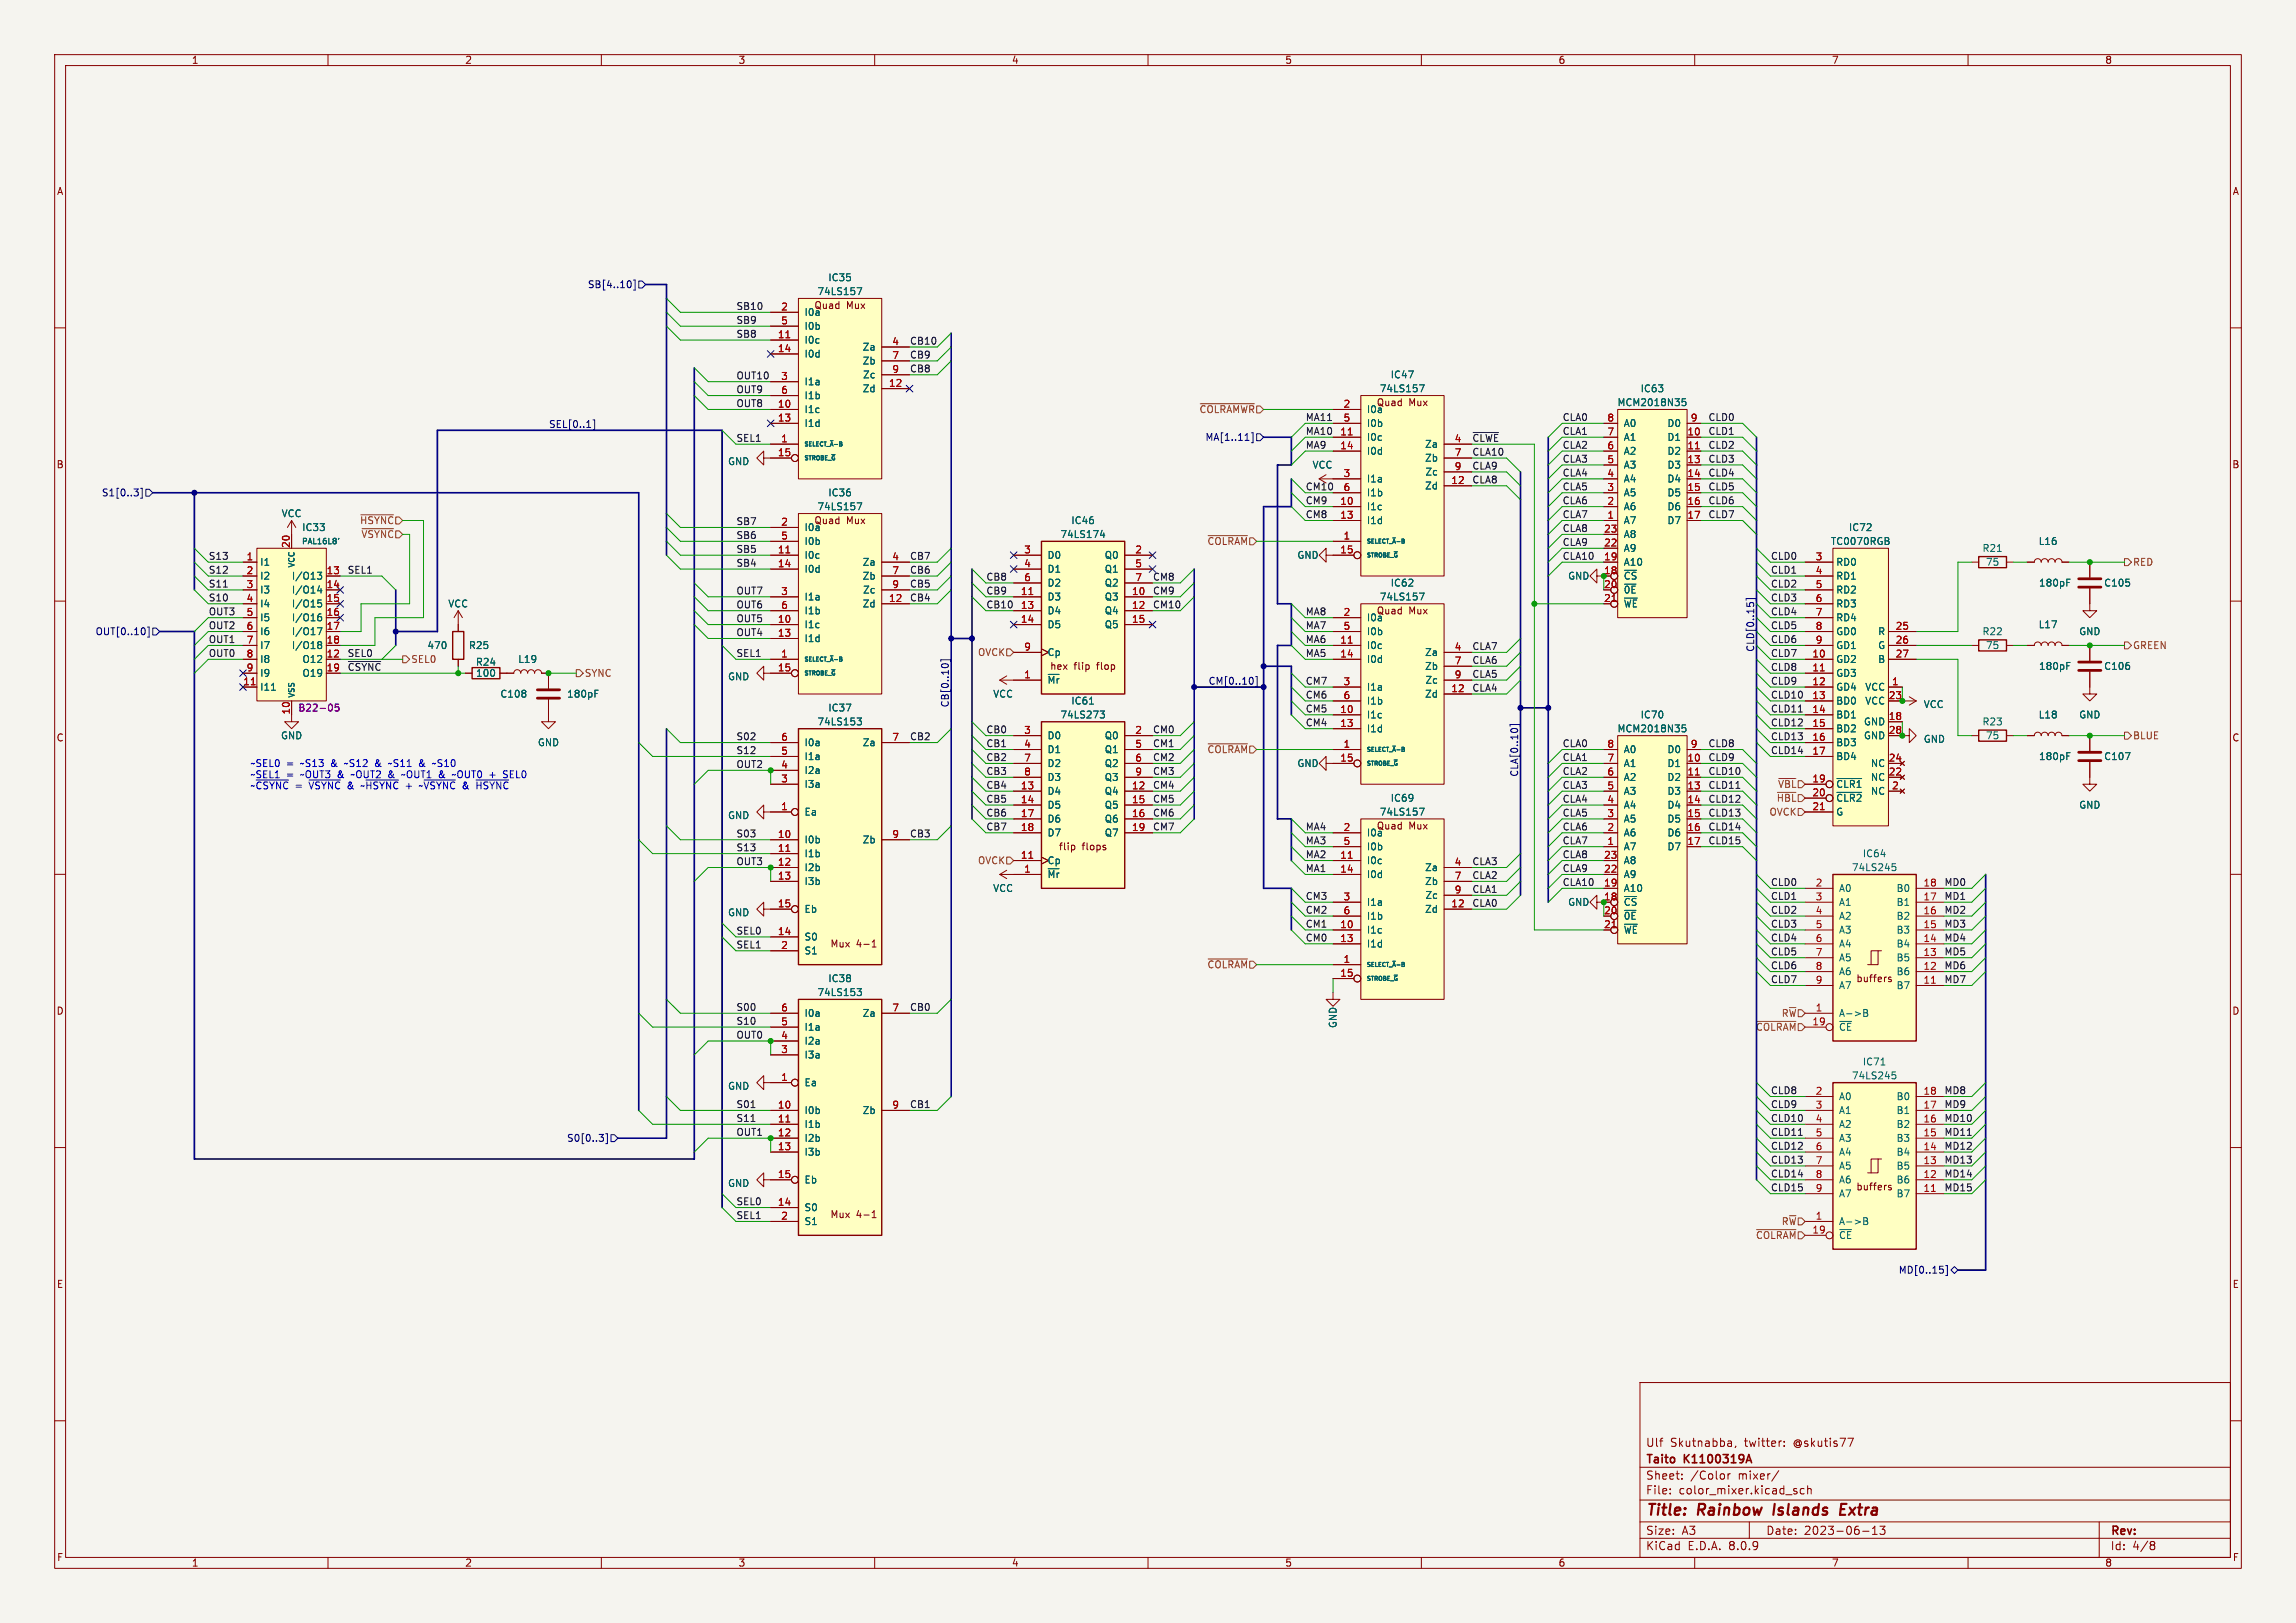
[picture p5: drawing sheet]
<svg xmlns="http://www.w3.org/2000/svg" width="420mm" height="297mm" viewBox="0 0 420 297" stroke-linecap="round" stroke-linejoin="round" font-family="sans-serif">
<defs><g id="words">
<g font-size="2.8" fill="#840000">
<text x="301" y="277.9">Title:</text>
<text x="310.6" y="277.9">Rainbow</text>
<text x="325.3" y="277.9">Islands</text>
<text x="338.2" y="277.9">Extra</text>
</g>
<g font-size="2.1" fill="#840000">
<text x="301" y="268.2">Taito</text>
<text x="301" y="265">Ulf</text>
<text x="305.5" y="265">Skutnabba,</text>
<text x="308.2" y="268.2">K1100319A</text>
<text x="319.2" y="265">twitter:</text>
<text x="328.2" y="265">@skutis77</text>
<text x="301" y="273.7">File:</text>
<text x="301" y="271">Sheet:</text>
<text x="307.1" y="273.7">color_mixer.kicad_sch</text>
<text x="309.2" y="271">/Color</text>
<text x="318" y="271">mixer/</text>
<text x="301" y="281.1">Size:</text>
<text x="307.6" y="281.1">A3</text>
<text x="323" y="281.1">Date:</text>
<text x="330" y="281.1">2023-06-13</text>
<text x="386" y="281.3">Rev:</text>
<text x="301" y="283.9">KiCad</text>
<text x="308.7" y="283.9">E.D.A.</text>
<text x="316.3" y="283.9">8.0.9</text>
<text x="386" y="283.9">Id:</text>
<text x="390.1" y="283.9">4/8</text>
</g>
<g font-size="1.8" fill="#840000">
<text x="35" y="11.9">1</text>
<text x="85" y="11.9">2</text>
<text x="135" y="11.9">3</text>
<text x="185" y="11.9">4</text>
<text x="235" y="11.9">5</text>
<text x="285" y="11.9">6</text>
<text x="335" y="11.9">7</text>
<text x="385" y="11.9">8</text>
<text x="10.3" y="35.9">A</text>
<text x="408.3" y="35.9">A</text>
<text x="148.9" y="56.8">Quad</text>
<text x="154.8" y="56.8">Mux</text>
<text x="251.7" y="74.5">Quad</text>
<text x="257.7" y="74.5">Mux</text>
<text x="10.3" y="85.9">B</text>
<text x="408.2" y="85.9">B</text>
<text x="148.9" y="96.1">Quad</text>
<text x="154.8" y="96.1">Mux</text>
<text x="251.7" y="112.6">Quad</text>
<text x="257.7" y="112.6">Mux</text>
<text x="196.4" y="122.8">flip</text>
<text x="200.8" y="122.8">flop</text>
<text x="10.3" y="135.9">C</text>
<text x="408.2" y="135.9">C</text>
<text x="193.6" y="155.8">flip</text>
<text x="197.9" y="155.8">flops</text>
<text x="251.7" y="152">Quad</text>
<text x="257.7" y="152">Mux</text>
<text x="151.8" y="173.6">Mux</text>
<text x="156.6" y="173.6">4-1</text>
<text x="339.5" y="179.9">buffers</text>
<text x="10.3" y="185.9">D</text>
<text x="408.2" y="185.9">D</text>
<text x="339.5" y="218">buffers</text>
<text x="151.8" y="223.1">Mux</text>
<text x="156.6" y="223.1">4-1</text>
<text x="10.3" y="235.9">E</text>
<text x="408.3" y="235.9">E</text>
<text x="10.3" y="285.9">F</text>
<text x="35" y="286.9">1</text>
<text x="85" y="286.9">2</text>
<text x="135" y="286.9">3</text>
<text x="185" y="286.9">4</text>
<text x="235" y="286.9">5</text>
<text x="285" y="286.9">6</text>
<text x="335" y="286.9">7</text>
<text x="385" y="286.9">8</text>
<text x="408.3" y="285.9">F</text>
</g>
<g font-size="1.8" fill="#000084">
<text x="107.4" y="52.9">SB[4..10]</text>
<text x="100.3" y="78.4">SEL[0..1]</text>
<text x="220.4" y="80.9">MA[1..11]</text>
<text x="18.5" y="91">S1[0..3]</text>
<text x="17.4" y="116.4">OUT[0..10]</text>
<text x="321" y="119.4" transform="rotate(-90 321 119.4)">CLD[0..15]</text>
<text x="221" y="125.4">CM[0..10]</text>
<text x="173.6" y="129.5" transform="rotate(-90 173.6 129.5)">CB[0..10]</text>
<text x="277.8" y="142.2" transform="rotate(-90 277.8 142.2)">CLA[0..10]</text>
<text x="103.6" y="209.1">S0[0..3]</text>
<text x="347.2" y="233.3">MD[0..15]</text>
</g>
<g font-size="1.8" fill="#006464">
<text x="151.4" y="51.7">IC35</text>
<text x="147.1" y="58">I0a</text>
<text x="149.4" y="54.2">74LS157</text>
<text x="147.1" y="63.1">I0c</text>
<text x="147.1" y="65.6">I0d</text>
<text x="147.1" y="60.6">I0b</text>
<text x="157.7" y="64.4">Za</text>
<text x="147.1" y="70.7">I1a</text>
<text x="157.7" y="72">Zd</text>
<text x="157.7" y="66.9">Zb</text>
<text x="157.8" y="69.4">Zc</text>
<text x="252.3" y="72">74LS157</text>
<text x="254.3" y="69.4">IC47</text>
<text x="300" y="72">IC63</text>
<text x="147.1" y="75.8">I1c</text>
<text x="147.1" y="73.3">I1b</text>
<text x="249.9" y="75.8">I0a</text>
<text x="295.8" y="74.5">MCM2018N35</text>
<text x="147.1" y="78.3">I1d</text>
<text x="249.9" y="80.9">I0c</text>
<text x="249.9" y="83.4">I0d</text>
<text x="249.9" y="78.3">I0b</text>
<text x="260.6" y="82.1">Za</text>
<text x="296.9" y="83.4">A2</text>
<text x="296.9" y="80.9">A1</text>
<text x="296.9" y="78.3">A0</text>
<text x="304.9" y="80.9">D1</text>
<text x="304.9" y="83.4">D2</text>
<text x="304.9" y="78.3">D0</text>
<text x="133.1" y="85.3">GND</text>
<text x="240" y="86">VCC</text>
<text x="249.9" y="88.5">I1a</text>
<text x="260.6" y="89.8">Zd</text>
<text x="260.6" y="84.7">Zb</text>
<text x="260.6" y="87.2">Zc</text>
<text x="296.9" y="88.5">A4</text>
<text x="296.9" y="86">A3</text>
<text x="304.9" y="86">D3</text>
<text x="304.9" y="88.5">D4</text>
<text x="51.4" y="94.8">VCC</text>
<text x="149.4" y="93.6">74LS157</text>
<text x="151.4" y="91">IC36</text>
<text x="249.9" y="93.6">I1c</text>
<text x="249.9" y="91">I1b</text>
<text x="296.9" y="93.6">A6</text>
<text x="296.9" y="91">A5</text>
<text x="304.9" y="91">D5</text>
<text x="304.9" y="93.6">D6</text>
<text x="55.2" y="97.4">IC33</text>
<text x="147.1" y="97.4">I0a</text>
<text x="147.1" y="99.9">I0b</text>
<text x="193.9" y="98.7">74LS174</text>
<text x="195.9" y="96.1">IC46</text>
<text x="249.9" y="96.1">I1d</text>
<text x="296.9" y="96.1">A7</text>
<text x="296.9" y="101.2">A9</text>
<text x="296.9" y="98.7">A8</text>
<text x="304.9" y="96.1">D7</text>
<text x="334.8" y="99.9">TC0070RGB</text>
<text x="338.1" y="97.4">IC72</text>
<text x="362.5" y="101.2">R21</text>
<text x="372.8" y="99.9">L16</text>
<text x="47.5" y="103.7">I1</text>
<text x="47.5" y="106.3">I2</text>
<text x="53.3" y="106.3">I/O13</text>
<text x="147.1" y="102.5">I0c</text>
<text x="147.1" y="105">I0d</text>
<text x="157.7" y="103.7">Za</text>
<text x="157.7" y="106.3">Zb</text>
<text x="191.5" y="102.5">D0</text>
<text x="191.5" y="105">D1</text>
<text x="191.5" y="107.5">D2</text>
<text x="202" y="102.5">Q0</text>
<text x="202" y="105">Q1</text>
<text x="202" y="107.5">Q2</text>
<text x="237.2" y="102.5">GND</text>
<text x="254.3" y="107.5">IC62</text>
<text x="286.7" y="106.3">GND</text>
<text x="296.9" y="106.3">~{CS}</text>
<text x="296.9" y="103.7">A10</text>
<text x="335.8" y="103.7">RD0</text>
<text x="335.8" y="106.3">RD1</text>
<text x="363.2" y="103.7">75</text>
<text x="372.9" y="107.5">180pF</text>
<text x="384.8" y="107.5">C105</text>
<text x="47.5" y="108.8">I3</text>
<text x="47.5" y="111.4">I4</text>
<text x="47.5" y="113.9">I5</text>
<text x="53.3" y="108.8">I/O14</text>
<text x="53.3" y="111.4">I/O15</text>
<text x="53.3" y="113.9">I/O16</text>
<text x="81.9" y="111.4">VCC</text>
<text x="147.1" y="110.1">I1a</text>
<text x="147.1" y="112.6">I1b</text>
<text x="157.7" y="111.4">Zd</text>
<text x="157.8" y="108.8">Zc</text>
<text x="191.5" y="110.1">D3</text>
<text x="191.5" y="112.6">D4</text>
<text x="202" y="110.1">Q3</text>
<text x="202" y="112.6">Q4</text>
<text x="249.9" y="113.9">I0a</text>
<text x="252.3" y="110.1">74LS157</text>
<text x="296.9" y="108.8">~{0E}</text>
<text x="296.9" y="111.4">~{WE}</text>
<text x="335.8" y="108.8">RD2</text>
<text x="335.8" y="111.4">RD3</text>
<text x="335.8" y="113.9">RD4</text>
<text x="47.5" y="116.4">I6</text>
<text x="47.5" y="119">I7</text>
<text x="53.3" y="116.4">I/O17</text>
<text x="53.3" y="119">I/O18</text>
<text x="78.1" y="119">470</text>
<text x="85.7" y="119">R25</text>
<text x="147.1" y="115.2">I1c</text>
<text x="147.1" y="117.7">I1d</text>
<text x="191.5" y="115.2">D5</text>
<text x="202" y="115.2">Q5</text>
<text x="249.9" y="119">I0c</text>
<text x="249.9" y="116.4">I0b</text>
<text x="335.8" y="116.4">GD0</text>
<text x="335.8" y="119">GD1</text>
<text x="343.5" y="116.4">R</text>
<text x="343.5" y="119">G</text>
<text x="362.5" y="116.4">R22</text>
<text x="363.2" y="119">75</text>
<text x="372.8" y="115.2">L17</text>
<text x="380.2" y="116.4">GND</text>
<text x="47.5" y="121.5">I8</text>
<text x="47.5" y="124.1">I9</text>
<text x="55.2" y="121.5">O12</text>
<text x="55.2" y="124.1">O19</text>
<text x="87" y="122">R24</text>
<text x="87" y="124.1">100</text>
<text x="94.7" y="121.5">L19</text>
<text x="133.1" y="124.7">GND</text>
<text x="191.5" y="125.3">~{Mr}</text>
<text x="191.5" y="120.2">Cp</text>
<text x="192" y="122.8">hex</text>
<text x="249.9" y="121.5">I0d</text>
<text x="260.6" y="120.2">Za</text>
<text x="260.6" y="122.8">Zb</text>
<text x="260.6" y="125.3">Zc</text>
<text x="335.8" y="121.5">GD2</text>
<text x="335.8" y="124.1">GD3</text>
<text x="343.5" y="121.5">B</text>
<text x="372.9" y="122.8">180pF</text>
<text x="384.8" y="122.8">C106</text>
<text x="47.5" y="126.6">I11</text>
<text x="91.4" y="127.9">C108</text>
<text x="103.6" y="127.9">180pF</text>
<text x="151.4" y="130.4">IC37</text>
<text x="181.6" y="127.9">VCC</text>
<text x="193.9" y="131.7">74LS273</text>
<text x="195.9" y="129.1">IC61</text>
<text x="249.9" y="131.7">I1c</text>
<text x="249.9" y="126.6">I1a</text>
<text x="249.9" y="129.1">I1b</text>
<text x="260.6" y="127.9">Zd</text>
<text x="300" y="131.7">IC70</text>
<text x="335.8" y="126.6">GD4</text>
<text x="335.8" y="129.1">BD0</text>
<text x="335.8" y="131.7">BD1</text>
<text x="341.1" y="126.6">VCC</text>
<text x="341.1" y="129.1">VCC</text>
<text x="351.8" y="129.8">VCC</text>
<text x="372.8" y="131.7">L18</text>
<text x="380.2" y="131.7">GND</text>
<text x="51.3" y="135.5">GND</text>
<text x="98.3" y="136.8">GND</text>
<text x="147.1" y="136.8">I0a</text>
<text x="149.4" y="132.9">74LS153</text>
<text x="157.7" y="136.8">Za</text>
<text x="191.5" y="135.5">D0</text>
<text x="202" y="135.5">Q0</text>
<text x="249.9" y="134.2">I1d</text>
<text x="295.8" y="134.2">MCM2018N35</text>
<text x="335.8" y="134.2">BD2</text>
<text x="335.8" y="136.8">BD3</text>
<text x="340.9" y="132.9">GND</text>
<text x="340.9" y="135.5">GND</text>
<text x="351.8" y="136.1">GND</text>
<text x="362.5" y="132.9">R23</text>
<text x="363.2" y="135.5">75</text>
<text x="147.1" y="141.8">I2a</text>
<text x="147.1" y="139.3">I1a</text>
<text x="191.5" y="138">D1</text>
<text x="191.5" y="140.6">D2</text>
<text x="191.5" y="143.1">D3</text>
<text x="202" y="138">Q1</text>
<text x="202" y="140.6">Q2</text>
<text x="202" y="143.1">Q3</text>
<text x="237.2" y="140.6">GND</text>
<text x="296.9" y="143.1">A2</text>
<text x="296.9" y="140.6">A1</text>
<text x="296.9" y="138">A0</text>
<text x="304.9" y="140.6">D1</text>
<text x="304.9" y="143.1">D2</text>
<text x="304.9" y="138">D0</text>
<text x="335.8" y="139.3">BD4</text>
<text x="342.1" y="143.1">NC</text>
<text x="342.1" y="140.6">NC</text>
<text x="372.9" y="139.3">180pF</text>
<text x="384.8" y="139.3">C107</text>
<text x="147.1" y="149.5">Ea</text>
<text x="147.1" y="144.4">I3a</text>
<text x="191.5" y="145.6">D4</text>
<text x="191.5" y="148.2">D5</text>
<text x="202" y="145.6">Q4</text>
<text x="202" y="148.2">Q5</text>
<text x="252.3" y="149.5">74LS157</text>
<text x="254.3" y="146.9">IC69</text>
<text x="296.9" y="148.2">A4</text>
<text x="296.9" y="145.6">A3</text>
<text x="304.9" y="145.6">D3</text>
<text x="304.9" y="148.2">D4</text>
<text x="335.8" y="144.4">~{CLR1}</text>
<text x="335.8" y="146.9">~{CLR2}</text>
<text x="335.8" y="149.5">G</text>
<text x="342.1" y="145.6">NC</text>
<text x="380.2" y="148.2">GND</text>
<text x="133.1" y="150.1">GND</text>
<text x="147.1" y="154.5">I0b</text>
<text x="157.7" y="154.5">Zb</text>
<text x="191.5" y="150.7">D6</text>
<text x="191.5" y="153.3">D7</text>
<text x="202" y="150.7">Q6</text>
<text x="202" y="153.3">Q7</text>
<text x="249.9" y="153.3">I0a</text>
<text x="249.9" y="155.8">I0b</text>
<text x="296.9" y="155.8">A7</text>
<text x="296.9" y="153.3">A6</text>
<text x="296.9" y="150.7">A5</text>
<text x="304.9" y="150.7">D5</text>
<text x="304.9" y="153.3">D6</text>
<text x="304.9" y="155.8">D7</text>
<text x="147.1" y="157.1">I1b</text>
<text x="147.1" y="159.6">I2b</text>
<text x="191.5" y="160.9">~{Mr}</text>
<text x="191.5" y="158.3">Cp</text>
<text x="249.9" y="158.3">I0c</text>
<text x="249.9" y="160.9">I0d</text>
<text x="260.6" y="159.6">Za</text>
<text x="296.9" y="160.9">A9</text>
<text x="296.9" y="158.3">A8</text>
<text x="338.7" y="159.6">74LS245</text>
<text x="340.7" y="157.1">IC64</text>
<text x="133.1" y="167.9">GND</text>
<text x="147.1" y="162.2">I3b</text>
<text x="147.1" y="167.2">Eb</text>
<text x="181.6" y="163.4">VCC</text>
<text x="249.9" y="166">I1a</text>
<text x="260.6" y="167.2">Zd</text>
<text x="260.6" y="162.2">Zb</text>
<text x="260.6" y="164.7">Zc</text>
<text x="286.7" y="166">GND</text>
<text x="296.9" y="166">~{CS}</text>
<text x="296.9" y="163.4">A10</text>
<text x="336.3" y="163.4">A0</text>
<text x="336.3" y="166">A1</text>
<text x="346.8" y="166">B1</text>
<text x="346.8" y="163.4">B0</text>
<text x="147.1" y="172.3">S0</text>
<text x="249.9" y="171">I1c</text>
<text x="249.9" y="173.6">I1d</text>
<text x="249.9" y="168.5">I1b</text>
<text x="296.9" y="168.5">~{0E}</text>
<text x="296.9" y="171">~{WE}</text>
<text x="336.3" y="168.5">A2</text>
<text x="336.3" y="171">A3</text>
<text x="336.3" y="173.6">A4</text>
<text x="346.8" y="173.6">B4</text>
<text x="346.8" y="171">B3</text>
<text x="346.8" y="168.5">B2</text>
<text x="147.1" y="174.9">S1</text>
<text x="151.4" y="179.9">IC38</text>
<text x="336.3" y="176.1">A5</text>
<text x="336.3" y="178.7">A6</text>
<text x="346.8" y="178.7">B6</text>
<text x="346.8" y="176.1">B5</text>
<text x="149.4" y="182.5">74LS153</text>
<text x="336.3" y="181.2">A7</text>
<text x="346.8" y="181.2">B7</text>
<text x="147.1" y="191.4">I2a</text>
<text x="147.1" y="188.8">I1a</text>
<text x="147.1" y="186.3">I0a</text>
<text x="157.7" y="186.3">Za</text>
<text x="244.7" y="188.2" transform="rotate(-90 244.7 188.2)">GND</text>
<text x="336.3" y="186.3">A-&gt;B</text>
<text x="336.3" y="188.8">~{CE}</text>
<text x="147.1" y="193.9">I3a</text>
<text x="338.7" y="197.7">74LS245</text>
<text x="340.7" y="195.2">IC71</text>
<text x="133.1" y="199.6">GND</text>
<text x="147.1" y="199">Ea</text>
<text x="336.3" y="201.5">A0</text>
<text x="346.8" y="201.5">B0</text>
<text x="147.1" y="204.1">I0b</text>
<text x="147.1" y="206.6">I1b</text>
<text x="147.1" y="209.1">I2b</text>
<text x="157.7" y="204.1">Zb</text>
<text x="336.3" y="204.1">A1</text>
<text x="336.3" y="206.6">A2</text>
<text x="336.3" y="209.1">A3</text>
<text x="346.8" y="209.1">B3</text>
<text x="346.8" y="206.6">B2</text>
<text x="346.8" y="204.1">B1</text>
<text x="147.1" y="211.7">I3b</text>
<text x="336.3" y="211.7">A4</text>
<text x="336.3" y="214.2">A5</text>
<text x="346.8" y="214.2">B5</text>
<text x="346.8" y="211.7">B4</text>
<text x="133.1" y="217.4">GND</text>
<text x="147.1" y="221.8">S0</text>
<text x="147.1" y="216.8">Eb</text>
<text x="336.3" y="216.8">A6</text>
<text x="336.3" y="219.3">A7</text>
<text x="346.8" y="219.3">B7</text>
<text x="346.8" y="216.8">B6</text>
<text x="147.1" y="224.4">S1</text>
<text x="336.3" y="224.4">A-&gt;B</text>
<text x="336.3" y="226.9">~{CE}</text>
</g>
<g font-size="1.8" fill="#0f0f0f">
<text x="134.6" y="56.8">SB10</text>
<text x="134.6" y="59.3">SB9</text>
<text x="134.6" y="61.9">SB8</text>
<text x="166.4" y="65.7">CB9</text>
<text x="166.4" y="63.2">CB10</text>
<text x="134.6" y="69.5">OUT10</text>
<text x="166.4" y="68.2">CB8</text>
<text x="134.6" y="74.6">OUT8</text>
<text x="134.6" y="72">OUT9</text>
<text x="238.8" y="77.1">MA11</text>
<text x="285.8" y="77.1">CLA0</text>
<text x="312.4" y="77.1">CLD0</text>
<text x="134.6" y="80.9">SEL1</text>
<text x="238.8" y="82.2">MA9</text>
<text x="238.8" y="79.7">MA10</text>
<text x="269.2" y="80.9">~{CLWE}</text>
<text x="269.2" y="83.5">CLA10</text>
<text x="285.8" y="79.7">CLA1</text>
<text x="285.8" y="82.2">CLA2</text>
<text x="312.4" y="79.7">CLD1</text>
<text x="312.4" y="82.2">CLD2</text>
<text x="238.8" y="89.8">CM10</text>
<text x="269.2" y="86">CLA9</text>
<text x="269.2" y="88.6">CLA8</text>
<text x="285.8" y="89.8">CLA5</text>
<text x="285.8" y="87.3">CLA4</text>
<text x="285.8" y="84.7">CLA3</text>
<text x="312.4" y="89.8">CLD5</text>
<text x="312.4" y="84.7">CLD3</text>
<text x="312.4" y="87.3">CLD4</text>
<text x="238.8" y="94.9">CM8</text>
<text x="238.8" y="92.4">CM9</text>
<text x="285.8" y="92.4">CLA6</text>
<text x="285.8" y="94.9">CLA7</text>
<text x="312.4" y="94.9">CLD7</text>
<text x="312.4" y="92.4">CLD6</text>
<text x="134.6" y="101.3">SB5</text>
<text x="134.6" y="98.7">SB6</text>
<text x="134.6" y="96.2">SB7</text>
<text x="285.8" y="97.4">CLA8</text>
<text x="285.8" y="100">CLA9</text>
<text x="38.1" y="107.6">S11</text>
<text x="38.1" y="102.5">S13</text>
<text x="38.1" y="105.1">S12</text>
<text x="63.5" y="105.1">SEL1</text>
<text x="134.6" y="103.8">SB4</text>
<text x="166.4" y="102.5">CB7</text>
<text x="166.4" y="105.1">CB6</text>
<text x="166.4" y="107.6">CB5</text>
<text x="180.3" y="106.3">CB8</text>
<text x="210.8" y="106.3">CM8</text>
<text x="285.8" y="102.5">CLA10</text>
<text x="323.8" y="105.1">CLD1</text>
<text x="323.8" y="102.5">CLD0</text>
<text x="323.8" y="107.6">CLD2</text>
<text x="38.1" y="110.1">S10</text>
<text x="38.1" y="112.7">OUT3</text>
<text x="134.6" y="114">OUT5</text>
<text x="134.6" y="108.9">OUT7</text>
<text x="134.6" y="111.4">OUT6</text>
<text x="166.4" y="110.1">CB4</text>
<text x="180.3" y="111.4">CB10</text>
<text x="180.3" y="108.9">CB9</text>
<text x="210.8" y="111.4">CM10</text>
<text x="210.8" y="108.9">CM9</text>
<text x="238.8" y="112.7">MA8</text>
<text x="323.8" y="112.7">CLD4</text>
<text x="323.8" y="110.1">CLD3</text>
<text x="38.1" y="117.8">OUT1</text>
<text x="38.1" y="115.2">OUT2</text>
<text x="134.6" y="116.5">OUT4</text>
<text x="238.8" y="117.8">MA6</text>
<text x="238.8" y="115.2">MA7</text>
<text x="269.2" y="119">CLA7</text>
<text x="323.8" y="117.8">CLD6</text>
<text x="323.8" y="115.2">CLD5</text>
<text x="38.1" y="120.3">OUT0</text>
<text x="63.5" y="120.3">SEL0</text>
<text x="63.5" y="122.8">~{CSYNC}</text>
<text x="134.6" y="120.3">SEL1</text>
<text x="238.8" y="120.3">MA5</text>
<text x="238.8" y="125.4">CM7</text>
<text x="269.2" y="121.6">CLA6</text>
<text x="269.2" y="124.1">CLA5</text>
<text x="323.8" y="125.4">CLD9</text>
<text x="323.8" y="122.8">CLD8</text>
<text x="323.8" y="120.3">CLD7</text>
<text x="238.8" y="127.9">CM6</text>
<text x="238.8" y="130.5">CM5</text>
<text x="269.2" y="126.7">CLA4</text>
<text x="323.8" y="130.5">CLD11</text>
<text x="323.8" y="127.9">CLD10</text>
<text x="134.6" y="135.5">S02</text>
<text x="166.4" y="135.5">CB2</text>
<text x="180.3" y="134.3">CB0</text>
<text x="180.3" y="136.8">CB1</text>
<text x="210.8" y="136.8">CM1</text>
<text x="210.8" y="134.3">CM0</text>
<text x="238.8" y="133">CM4</text>
<text x="285.8" y="136.8">CLA0</text>
<text x="312.4" y="136.8">CLD8</text>
<text x="323.8" y="135.5">CLD13</text>
<text x="323.8" y="133">CLD12</text>
<text x="134.6" y="138.1">S12</text>
<text x="134.6" y="140.6">OUT2</text>
<text x="180.3" y="141.9">CB3</text>
<text x="180.3" y="139.4">CB2</text>
<text x="210.8" y="139.4">CM2</text>
<text x="210.8" y="141.9">CM3</text>
<text x="285.8" y="139.4">CLA1</text>
<text x="285.8" y="141.9">CLA2</text>
<text x="312.4" y="139.4">CLD9</text>
<text x="312.4" y="141.9">CLD10</text>
<text x="323.8" y="138.1">CLD14</text>
<text x="180.3" y="149.5">CB6</text>
<text x="180.3" y="144.4">CB4</text>
<text x="180.3" y="147">CB5</text>
<text x="210.8" y="144.4">CM4</text>
<text x="210.8" y="147">CM5</text>
<text x="210.8" y="149.5">CM6</text>
<text x="285.8" y="147">CLA4</text>
<text x="285.8" y="149.5">CLA5</text>
<text x="285.8" y="144.4">CLA3</text>
<text x="312.4" y="149.5">CLD13</text>
<text x="312.4" y="147">CLD12</text>
<text x="312.4" y="144.4">CLD11</text>
<text x="134.6" y="153.3">S03</text>
<text x="134.6" y="155.9">S13</text>
<text x="166.4" y="153.3">CB3</text>
<text x="180.3" y="152.1">CB7</text>
<text x="210.8" y="152.1">CM7</text>
<text x="238.8" y="154.6">MA3</text>
<text x="238.8" y="152.1">MA4</text>
<text x="285.8" y="152.1">CLA6</text>
<text x="285.8" y="154.6">CLA7</text>
<text x="312.4" y="152.1">CLD14</text>
<text x="312.4" y="154.6">CLD15</text>
<text x="134.6" y="158.4">OUT3</text>
<text x="238.8" y="157.1">MA2</text>
<text x="238.8" y="159.7">MA1</text>
<text x="269.2" y="158.4">CLA3</text>
<text x="269.2" y="160.9">CLA2</text>
<text x="285.8" y="159.7">CLA9</text>
<text x="285.8" y="157.1">CLA8</text>
<text x="238.8" y="164.8">CM3</text>
<text x="238.8" y="167.3">CM2</text>
<text x="269.2" y="166">CLA0</text>
<text x="269.2" y="163.5">CLA1</text>
<text x="285.8" y="162.2">CLA10</text>
<text x="323.8" y="162.2">CLD0</text>
<text x="323.8" y="167.3">CLD2</text>
<text x="323.8" y="164.8">CLD1</text>
<text x="355.6" y="162.2">MD0</text>
<text x="355.6" y="167.3">MD2</text>
<text x="355.6" y="164.8">MD1</text>
<text x="134.6" y="171.1">SEL0</text>
<text x="134.6" y="173.6">SEL1</text>
<text x="238.8" y="169.8">CM1</text>
<text x="238.8" y="172.4">CM0</text>
<text x="323.8" y="169.8">CLD3</text>
<text x="323.8" y="172.4">CLD4</text>
<text x="355.6" y="169.8">MD3</text>
<text x="355.6" y="172.4">MD4</text>
<text x="323.8" y="174.9">CLD5</text>
<text x="323.8" y="180">CLD7</text>
<text x="323.8" y="177.5">CLD6</text>
<text x="355.6" y="180">MD7</text>
<text x="355.6" y="177.5">MD6</text>
<text x="355.6" y="174.9">MD5</text>
<text x="134.6" y="185.1">S00</text>
<text x="166.4" y="185.1">CB0</text>
<text x="134.6" y="190.2">OUT0</text>
<text x="134.6" y="187.6">S10</text>
<text x="134.6" y="202.9">S01</text>
<text x="166.4" y="202.9">CB1</text>
<text x="323.8" y="200.3">CLD8</text>
<text x="323.8" y="202.9">CLD9</text>
<text x="355.6" y="200.3">MD8</text>
<text x="355.6" y="202.9">MD9</text>
<text x="134.6" y="205.4">S11</text>
<text x="134.6" y="207.9">OUT1</text>
<text x="323.8" y="207.9">CLD11</text>
<text x="323.8" y="205.4">CLD10</text>
<text x="355.6" y="207.9">MD11</text>
<text x="355.6" y="205.4">MD10</text>
<text x="323.8" y="213">CLD13</text>
<text x="323.8" y="210.5">CLD12</text>
<text x="323.8" y="215.6">CLD14</text>
<text x="355.6" y="213">MD13</text>
<text x="355.6" y="210.5">MD12</text>
<text x="355.6" y="215.6">MD14</text>
<text x="134.6" y="220.6">SEL0</text>
<text x="323.8" y="218.1">CLD15</text>
<text x="355.6" y="218.1">MD15</text>
<text x="134.6" y="223.2">SEL1</text>
</g>
<g font-size="1.8" fill="#a90000">
<text x="142.8" y="56.9">2</text>
<text x="142.8" y="59.4">5</text>
<text x="142.2" y="62">11</text>
<text x="142.2" y="64.5">14</text>
<text x="163.1" y="63.2">4</text>
<text x="163.1" y="65.8">7</text>
<text x="142.8" y="69.6">3</text>
<text x="162.5" y="70.9">12</text>
<text x="163.1" y="68.3">9</text>
<text x="142.2" y="74.7">10</text>
<text x="142.2" y="77.2">13</text>
<text x="142.8" y="72.1">6</text>
<text x="245.7" y="74.7">2</text>
<text x="245.7" y="77.2">5</text>
<text x="293.9" y="77.2">8</text>
<text x="309.2" y="77.2">9</text>
<text x="142.2" y="83.6">15</text>
<text x="142.8" y="81">1</text>
<text x="245.1" y="79.8">11</text>
<text x="245.1" y="82.3">14</text>
<text x="266" y="81">4</text>
<text x="266" y="83.6">7</text>
<text x="293.9" y="82.3">6</text>
<text x="293.9" y="79.8">7</text>
<text x="308.6" y="79.8">10</text>
<text x="308.6" y="82.3">11</text>
<text x="245.7" y="87.4">3</text>
<text x="245.7" y="89.9">6</text>
<text x="265.4" y="88.6">12</text>
<text x="266" y="86.1">9</text>
<text x="293.9" y="89.9">3</text>
<text x="293.9" y="87.4">4</text>
<text x="293.9" y="84.8">5</text>
<text x="308.6" y="84.8">13</text>
<text x="308.6" y="87.4">14</text>
<text x="308.6" y="89.9">15</text>
<text x="245.1" y="92.5">10</text>
<text x="245.1" y="95">13</text>
<text x="293.9" y="95">1</text>
<text x="293.9" y="92.5">2</text>
<text x="308.6" y="92.5">16</text>
<text x="308.6" y="95">17</text>
<text x="53.1" y="100.4" transform="rotate(-90 53.1 100.4)">20</text>
<text x="142.2" y="101.3">11</text>
<text x="142.8" y="96.3">2</text>
<text x="142.8" y="98.8">5</text>
<text x="187.3" y="101.3">3</text>
<text x="207.6" y="101.3">2</text>
<text x="245.1" y="101.3">15</text>
<text x="245.7" y="98.8">1</text>
<text x="293.3" y="100.1">22</text>
<text x="293.3" y="97.5">23</text>
<text x="45" y="102.6">1</text>
<text x="45" y="105.2">2</text>
<text x="45" y="107.7">3</text>
<text x="59.6" y="105.2">13</text>
<text x="59.6" y="107.7">14</text>
<text x="142.2" y="103.9">14</text>
<text x="163.1" y="102.6">4</text>
<text x="163.1" y="105.2">7</text>
<text x="163.1" y="107.7">9</text>
<text x="187.3" y="103.9">4</text>
<text x="187.3" y="106.4">6</text>
<text x="207.6" y="103.9">5</text>
<text x="207.6" y="106.4">7</text>
<text x="293.3" y="105.2">18</text>
<text x="293.3" y="102.6">19</text>
<text x="293.3" y="107.7">20</text>
<text x="332" y="102.6">3</text>
<text x="332" y="105.2">4</text>
<text x="332" y="107.7">5</text>
<text x="45" y="110.2">4</text>
<text x="45" y="112.8">5</text>
<text x="59.6" y="110.2">15</text>
<text x="59.6" y="112.8">16</text>
<text x="142.8" y="109">3</text>
<text x="142.8" y="111.5">6</text>
<text x="162.5" y="110.2">12</text>
<text x="186.6" y="109">11</text>
<text x="186.6" y="111.5">13</text>
<text x="207" y="109">10</text>
<text x="207" y="111.5">12</text>
<text x="245.7" y="112.8">2</text>
<text x="293.3" y="110.2">21</text>
<text x="332" y="110.2">6</text>
<text x="332" y="112.8">7</text>
<text x="45" y="115.3">6</text>
<text x="45" y="117.9">7</text>
<text x="59.6" y="115.3">17</text>
<text x="59.6" y="117.9">18</text>
<text x="142.2" y="114">10</text>
<text x="142.2" y="116.6">13</text>
<text x="186.6" y="114">14</text>
<text x="187.3" y="119.1">9</text>
<text x="207" y="114">15</text>
<text x="245.1" y="117.9">11</text>
<text x="245.7" y="115.3">5</text>
<text x="266" y="119.1">4</text>
<text x="332" y="115.3">8</text>
<text x="332" y="117.9">9</text>
<text x="346.7" y="115.3">25</text>
<text x="346.7" y="117.9">26</text>
<text x="44.4" y="125.5">11</text>
<text x="45" y="120.4">8</text>
<text x="45" y="122.9">9</text>
<text x="59.6" y="120.4">12</text>
<text x="59.6" y="122.9">19</text>
<text x="142.2" y="122.9">15</text>
<text x="142.8" y="120.4">1</text>
<text x="187.3" y="124.2">1</text>
<text x="245.1" y="120.4">14</text>
<text x="245.7" y="125.5">3</text>
<text x="266" y="121.7">7</text>
<text x="266" y="124.2">9</text>
<text x="331.4" y="120.4">10</text>
<text x="331.4" y="122.9">11</text>
<text x="331.4" y="125.5">12</text>
<text x="346" y="125.5">1</text>
<text x="346.7" y="120.4">27</text>
<text x="53.1" y="130.9" transform="rotate(-90 53.1 130.9)">10</text>
<text x="245.1" y="130.6">10</text>
<text x="245.7" y="128">6</text>
<text x="265.4" y="126.7">12</text>
<text x="331.4" y="128">13</text>
<text x="331.4" y="130.6">14</text>
<text x="345.4" y="131.8">18</text>
<text x="345.4" y="128">23</text>
<text x="142.8" y="135.6">6</text>
<text x="163.1" y="135.6">7</text>
<text x="187.3" y="134.4">3</text>
<text x="187.3" y="136.9">4</text>
<text x="207.6" y="134.4">2</text>
<text x="207.6" y="136.9">5</text>
<text x="245.1" y="133.1">13</text>
<text x="245.7" y="136.9">1</text>
<text x="293.9" y="136.9">8</text>
<text x="309.2" y="136.9">9</text>
<text x="331.4" y="133.1">15</text>
<text x="331.4" y="135.6">16</text>
<text x="345.4" y="134.4">28</text>
<text x="142.8" y="143.3">3</text>
<text x="142.8" y="140.7">4</text>
<text x="142.8" y="138.2">5</text>
<text x="187.3" y="139.4">7</text>
<text x="187.3" y="142">8</text>
<text x="207.6" y="139.4">6</text>
<text x="207.6" y="142">9</text>
<text x="245.1" y="139.4">15</text>
<text x="293.9" y="142">6</text>
<text x="293.9" y="139.4">7</text>
<text x="308.6" y="139.4">10</text>
<text x="308.6" y="142">11</text>
<text x="331.4" y="138.2">17</text>
<text x="331.4" y="143.3">19</text>
<text x="345.4" y="142">22</text>
<text x="345.4" y="139.4">24</text>
<text x="142.8" y="148.3">1</text>
<text x="186.6" y="144.5">13</text>
<text x="186.6" y="147.1">14</text>
<text x="186.6" y="149.6">17</text>
<text x="207" y="144.5">12</text>
<text x="207" y="147.1">15</text>
<text x="207" y="149.6">16</text>
<text x="293.9" y="149.6">3</text>
<text x="293.9" y="147.1">4</text>
<text x="293.9" y="144.5">5</text>
<text x="308.6" y="144.5">13</text>
<text x="308.6" y="147.1">14</text>
<text x="308.6" y="149.6">15</text>
<text x="331.4" y="145.8">20</text>
<text x="331.4" y="148.3">21</text>
<text x="346" y="144.5">2</text>
<text x="142.2" y="153.4">10</text>
<text x="142.2" y="156">11</text>
<text x="163.1" y="153.4">9</text>
<text x="186.6" y="152.1">18</text>
<text x="207" y="152.1">19</text>
<text x="245.7" y="152.1">2</text>
<text x="245.7" y="154.7">5</text>
<text x="293.9" y="154.7">1</text>
<text x="293.9" y="152.1">2</text>
<text x="308.6" y="152.1">16</text>
<text x="308.6" y="154.7">17</text>
<text x="142.2" y="158.5">12</text>
<text x="142.2" y="161">13</text>
<text x="186.6" y="157.2">11</text>
<text x="187.3" y="159.8">1</text>
<text x="245.1" y="157.2">11</text>
<text x="245.1" y="159.8">14</text>
<text x="266" y="158.5">4</text>
<text x="266" y="161">7</text>
<text x="293.3" y="159.8">22</text>
<text x="293.3" y="157.2">23</text>
<text x="142.2" y="166.1">15</text>
<text x="245.7" y="164.8">3</text>
<text x="245.7" y="167.4">6</text>
<text x="265.4" y="166.1">12</text>
<text x="266" y="163.6">9</text>
<text x="293.3" y="164.8">18</text>
<text x="293.3" y="162.3">19</text>
<text x="293.3" y="167.4">20</text>
<text x="332" y="162.3">2</text>
<text x="332" y="164.8">3</text>
<text x="332" y="167.4">4</text>
<text x="351.7" y="167.4">16</text>
<text x="351.7" y="164.8">17</text>
<text x="351.7" y="162.3">18</text>
<text x="142.2" y="171.2">14</text>
<text x="142.8" y="173.7">2</text>
<text x="245.1" y="169.9">10</text>
<text x="245.1" y="172.5">13</text>
<text x="293.3" y="169.9">21</text>
<text x="332" y="169.9">5</text>
<text x="332" y="172.5">6</text>
<text x="351.7" y="172.5">14</text>
<text x="351.7" y="169.9">15</text>
<text x="245.1" y="178.8">15</text>
<text x="245.7" y="176.3">1</text>
<text x="332" y="175">7</text>
<text x="332" y="177.5">8</text>
<text x="351.7" y="177.5">12</text>
<text x="351.7" y="175">13</text>
<text x="142.8" y="185.2">6</text>
<text x="163.1" y="185.2">7</text>
<text x="332" y="185.2">1</text>
<text x="332" y="180.1">9</text>
<text x="351.7" y="180.1">11</text>
<text x="142.8" y="190.2">4</text>
<text x="142.8" y="187.7">5</text>
<text x="331.4" y="187.7">19</text>
<text x="142.8" y="197.9">1</text>
<text x="142.8" y="192.8">3</text>
<text x="142.2" y="202.9">10</text>
<text x="163.1" y="202.9">9</text>
<text x="332" y="200.4">2</text>
<text x="332" y="202.9">3</text>
<text x="351.7" y="202.9">17</text>
<text x="351.7" y="200.4">18</text>
<text x="142.2" y="205.5">11</text>
<text x="142.2" y="208">12</text>
<text x="332" y="205.5">4</text>
<text x="332" y="208">5</text>
<text x="351.7" y="208">15</text>
<text x="351.7" y="205.5">16</text>
<text x="142.2" y="210.6">13</text>
<text x="142.2" y="215.6">15</text>
<text x="332" y="210.6">6</text>
<text x="332" y="213.1">7</text>
<text x="332" y="215.6">8</text>
<text x="351.7" y="215.6">12</text>
<text x="351.7" y="213.1">13</text>
<text x="351.7" y="210.6">14</text>
<text x="142.2" y="220.7">14</text>
<text x="332" y="218.2">9</text>
<text x="351.7" y="218.2">11</text>
<text x="142.8" y="223.3">2</text>
<text x="331.4" y="225.8">19</text>
<text x="332" y="223.3">1</text>
</g>
<g font-size="1.8" fill="#725600">
<text x="219.3" y="75.8">~{COLRAMWR}</text>
<text x="65.8" y="96.1">~{HSYNC}</text>
<text x="66" y="98.7">~{VSYNC}</text>
<text x="220.8" y="99.9">~{COLRAM}</text>
<text x="390.1" y="103.7">RED</text>
<text x="390.1" y="119">GREEN</text>
<text x="75.1" y="121.5">SEL0</text>
<text x="106.9" y="124.1">SYNC</text>
<text x="178.8" y="120.2">OVCK</text>
<text x="390.1" y="135.5">BLUE</text>
<text x="220.8" y="138">~{COLRAM}</text>
<text x="323.6" y="149.5">OVCK</text>
<text x="324.9" y="146.9">~{HBL}</text>
<text x="325.1" y="144.4">~{VBL}</text>
<text x="178.8" y="158.3">OVCK</text>
<text x="220.8" y="177.4">~{COLRAM}</text>
<text x="321.1" y="188.8">~{COLRAM}</text>
<text x="325.8" y="186.3">R~{W}</text>
<text x="321.1" y="226.9">~{COLRAM}</text>
<text x="325.8" y="224.4">R~{W}</text>
</g>
<text font-size="1.8" fill="#840084" x="54.5" y="130.4">B22-05</text>
<g font-size="1.8" fill="#0000c2">
<text x="45.7" y="140.4">~SEL0</text>
<text x="45.7" y="142.5">~SEL1</text>
<text x="52.4" y="140.4">=</text>
<text x="52.4" y="142.5">=</text>
<text x="55.1" y="140.4">~S13</text>
<text x="55.1" y="142.5">~OUT3 &amp;</text>
<text x="60.8" y="140.4">&amp;</text>
<text x="63.6" y="140.4">~S12</text>
<text x="64.8" y="142.5">~OUT2 &amp;</text>
<text x="69.3" y="140.4">&amp;</text>
<text x="72" y="140.4">~S11</text>
<text x="74.5" y="142.5">~OUT1 &amp;</text>
<text x="77.7" y="140.4">&amp;</text>
<text x="80.5" y="140.4">~S10</text>
<text x="84.1" y="142.5">~OUT0 +</text>
<text x="93.8" y="142.5">SEL0</text>
<text x="45.7" y="144.5">~~{CSYNC}</text>
<text x="54" y="144.5">=</text>
<text x="56.7" y="144.5">~{VSYNC}</text>
<text x="63.9" y="144.5">&amp;</text>
<text x="66.6" y="144.5">~~{HSYNC}</text>
<text x="74.9" y="144.5">+</text>
<text x="77.7" y="144.5">~~{VSYNC}</text>
<text x="85.7" y="144.5">&amp;</text>
<text x="88.5" y="144.5">~{HSYNC}</text>
</g>
<g font-size="1.4" fill="#006464">
<text x="54.1" y="104" transform="rotate(-90 54.1 104)">VCC</text>
<text x="54.1" y="127.8" transform="rotate(-90 54.1 127.8)">VSS</text>
</g>
<g font-size="1.1" fill="#006464">
<text x="147.1" y="81.9">SELECT_~{A}-B</text>
<text x="147.1" y="84.4">STROBE_~{G}</text>
<text x="249.9" y="99.7">SELECT_~{A}-B</text>
<text x="249.9" y="102.2">STROBE_~{G}</text>
<text x="147.1" y="121.3">SELECT_~{A}-B</text>
<text x="147.1" y="123.8">STROBE_~{G}</text>
<text x="249.9" y="137.8">SELECT_~{A}-B</text>
<text x="249.9" y="140.3">STROBE_~{G}</text>
<text x="249.9" y="177.1">SELECT_~{A}-B</text>
<text x="249.9" y="179.7">STROBE_~{G}</text>
</g>
</g></defs>
<path d="M0 0h420v297h-420z" fill="#f5f4ef" stroke="#f5f4ef" stroke-width=".18"/>
<g fill="none" stroke="#840000" stroke-width=".18">
<path d="M10 10h400v277h-400zM12 12h396v273h-396zM60 10v2M110 10v2M160 10v2M210 10v2M260 10v2M310 10v2M360 10v2M10 60h2M408 60h2M10 110h2"/>
<path d="M83.8 111.8l-.7 1.2M83.8 111.8v2.5M83.8 111.8l.8 1.2M242.6 101.6v-1.3l-1.3 1.3 1.3 1.3v-1.3h1.2M408 110h2M348 134.6h1.2v-1.2l1.3 1.2-1.3 1.3v-1.3M382.3 125.7v1.3h1.2l-1.2 1.3-1.3-1.3h1.3M10 160h2M408 160h2M243.8 181.6v1.3h1.3l-1.3 1.3-1.2-1.3h1.2M10 210h2M408 210h2"/>
<path d="M300 253h108v32h-108zM10 260h2M300 278.5h108M300 274.5h108M300 268.5h108M305.5 273.2v.2M305.5 272.5v.1M307.7 270.5v.2M307.7 269.8v.1M316.1 269.7v1M316.5 263.7l.2 .2v.8M316.5 269.7l-.3 .1-.1 .2"/>
<path d="M316.7 264.6l-.1 .1M316.7 264l-.1 .1M317.5 264.6l-.1 .3M320 278.5v3M325.4 269.1l-1.3 1.9M325.7 263.7h.2M326.4 264.5v.2M326.4 263.8v.1M328.3 272.9l.4 .1v.2l-.2 .2h-.3M328.3 272.4l.4 .1M330 272.5l-.4-.1-.3 .3v.4l.1 .2h.6M330.7 272.5l.2-.1 .3 .1 .1 .9"/>
<path d="M330.7 271.9v1.5M338 263.2h1l-.6 1.5M342.5 279.7l.4-.4v1.5M343.9 279.3h.9l-.5 .6 .4 .1v.6l-.2 .2h-.4l-.2-.2M384 278.5v6.5M408 260h2M60 285v2M110 285v2M160 285v2M210 285v2M260 285v2M300 281.5h108"/>
<path d="M310 285v2M340.7 280.2h1.2M342.5 280.8h.9M360 285v2M393.6 282.1l.4 .1 .2 .2-.3 .3M393.6 282.7h.3M393.9 282.7l.2 .2 .1 .4-.2 .2-.4 .1"/>
</g>
<path d="M324.6 275.2l-.2 2M336.7 276.2h.7M337.8 275.2h-1l-.2 2h.9" fill="none" stroke="#840000" stroke-width=".4"/>
<path d="M319.5 267.3h.8M319.9 266.2l.5 1.5" fill="none" stroke="#840000" stroke-width=".3"/>
<path d="M146 182.9h15.3v43.2h-15.3z" fill="#ffffc2"/>
<path d="M146 182.9h15.3v43.2h-15.3z" fill="none" stroke="#840000" stroke-width=".25"/>
<g fill="none" stroke="#840000" stroke-width=".18">
<path d="M100.3 123.2v2.8M100.3 128v2.8M141 198.1h3.8M141 193h5M141 190.5h5M141 188h5M141 185.4h5M161.3 185.4h5.1M141 203.2h5M141 205.7h5M141 208.3h5M141 210.8h5"/>
<path d="M141 215.9h3.8M161.3 203.2h5.1M141 221h5M141 223.5h5M159.5 222.8h.8M159.5 221.9l.4-.3v1.2"/>
<circle cx="145.4" cy="198.1" r=".63"/>
<circle cx="145.4" cy="215.9" r=".63"/>
</g>
<path d="M143.8 205.3h.7" fill="none" stroke="#a90000" stroke-width=".18"/>
<path d="M108.8 126.9h.5M108.8 126.3h.6M156.8 180.9h.8l-.5 .5 .4 .1 .1 .4-.3 .3h-.3" fill="none" stroke="#006464" stroke-width=".18"/>
<path d="M98.3 126.2h4.1M98.3 127.8h4.1" fill="none" stroke="#840000" stroke-width=".51"/>
<path d="M335.3 198.1h15.2v30.5h-15.2z" fill="#ffffc2"/>
<g fill="none" stroke="#840000" stroke-width=".18">
<path d="M53.3 130.8v1.3h1.3l-1.3 1.3-1.2-1.3h1.2M370.8 134.6h1.3a.64 .64 0 0 1 .6-.6 .64 .64 0 0 1 .7 .6 .64 .64 0 0 1 .6-.6 .64 .64 0 0 1 .6 .6 .64 .64 0 0 1 .7-.6 .64 .64 0 0 1 .6 .6 .64 .64 0 0 1 .7-.6 .64 .64 0 0 1 .6 .6h1.3M330.2 218.4h5.1M330.2 215.9h5.1M330.2 213.4h5.1M330.2 210.8h5.1M330.2 208.3h5.1M330.2 205.7h5.1M330.2 203.2h5.1M330.2 200.7h5.1M343.5 212.1h-1.2v2.5M344.2 212.1h-.7v2.5h-1.9"/>
<path d="M345.9 217l-.3-.1-.2 .2 .1 .2 .4 .1v.3h-.5M350.5 218.4h5.1M350.5 215.9h5.1M350.5 213.4h5.1M350.5 210.8h5.1M350.5 208.3h5.1M350.5 205.7h5.1M350.5 203.2h5.1M350.5 200.7h5.1M330.2 223.5h5.1M330.2 226.1h3.8"/>
<circle cx="334.6" cy="226.1" r=".63"/>
</g>
<path d="M335.3 198.1h15.2v30.5h-15.2z" fill="none" stroke="#840000" stroke-width=".25"/>
<path d="M344.1 194.9h.7M346.1 196.2h.6M346.3 196.6h.3l.2 .3-.1 .5h-.4M340.9 222.8h.5l.2 .3-.2 .3 .2 .2 .1 .3-.3 .2h-.5zM340.9 223.4h.5" fill="none" stroke="#006464" stroke-width=".18"/>
<path d="M353.3 218h.7" fill="none" stroke="#a90000" stroke-width=".18"/>
<path d="M190.5 132.1h15.2v30.5h-15.2z" fill="#ffffc2"/>
<path d="M190.5 132.1h15.2v30.5h-15.2z" fill="none" stroke="#840000" stroke-width=".25"/>
<g fill="none" stroke="#840000" stroke-width=".18">
<path d="M185.4 134.6h5.1M185.4 137.2h5.1M185.4 139.7h5.1M205.7 134.6h5.1M205.7 137.2h5.1M205.7 139.7h5.1M185.4 157.5h5.1M185.4 144.8h5.1M185.4 147.3h5.1M185.4 149.9h5.1M185.4 152.4h5.1M185.4 142.2h5.1"/>
<path d="M190.5 156.8l1.3 .7-1.3 .6M196.4 154.7l.2 .2v.4l-.2 .2M202.1 155.1l.2 .2-.2 .2M202.1 154.7h.1M205.7 144.8h5.1M205.7 147.3h5.1M205.7 149.9h5.1M205.7 152.4h5.1M205.7 142.2h5.1M185.4 160h5.1"/>
</g>
<path d="M188.2 157.1h.7" fill="none" stroke="#a90000" stroke-width=".18"/>
<path d="M199.3 128.8h.7M201.2 130.1h.8l-.4 .5 .4 .1v.4l-.2 .3h-.4" fill="none" stroke="#006464" stroke-width=".18"/>
<path d="M146 94h15.3v33h-15.3z" fill="#ffffc2"/>
<g fill="none" stroke="#840000" stroke-width=".18">
<path d="M139.7 83.8v-1.2l-1.3 1.2 1.3 1.3v-1.3h1.3M141 96.5h5M141 99.1h5M146 94h15.3v33h-15.3zM83.8 114.3v1.3M141 114.3h5M141 101.6h5M141 116.8h5M141 104.1h5M141 109.2h5M141 111.8h5M161.3 110.5h5.1"/>
<path d="M161.3 102.9h5.1M161.3 105.4h5.1M161.3 108h5.1M83.8 120.7v1.2M100.3 130.8v1.3h1.3l-1.3 1.3-1.2-1.3h1.2M141 120.7h5M141 123.2h3.8"/>
<circle cx="145.4" cy="123.2" r=".63"/>
</g>
<path d="M156.8 92h.8l-.5 1.3M151.9 120h.5M152.1 122.6h.7" fill="none" stroke="#006464" stroke-width=".18"/>
<path d="M143.8 101.2h.7" fill="none" stroke="#a90000" stroke-width=".18"/>
<path d="M82.8 115.6h2v5.1h-2z" fill="none" stroke="#840000" stroke-width=".25"/>
<path d="M248.9 72.4h15.3v33h-15.3z" fill="#ffffc2"/>
<g fill="none" stroke="#840000" stroke-width=".18">
<path d="M243.8 74.9h5.1M243.8 77.5h5.1M248.9 72.4h15.3v33h-15.3zM243.8 99.1h5.1M243.8 92.7h5.1M243.8 80h5.1M243.8 95.3h5.1M243.8 82.6h5.1M243.8 87.6h5.1M243.8 90.2h5.1M264.2 88.9h5M264.2 81.3h5"/>
<path d="M264.2 83.8h5M264.2 86.4h5M243.8 101.6h3.8M382.3 118.1v2.8M182.9 124.5l1.2 .7M182.9 124.5h2.5M184.1 123.7l-1.2 .8M382.3 122.9v2.8"/>
<circle cx="248.3" cy="101.6" r=".63"/>
</g>
<path d="M259.7 70.4h.8l-.5 1.3M254.8 98.4h.5M255 101h.6M378.1 121.8h.4M378.1 121.2h.6" fill="none" stroke="#006464" stroke-width=".18"/>
<path d="M246.6 79.6h.7" fill="none" stroke="#a90000" stroke-width=".18"/>
<path d="M380.2 122.7h4.1M380.2 121.2h4.1" fill="none" stroke="#840000" stroke-width=".51"/>
<path d="M190.5 99.1h15.2v27.9h-15.2z" fill="#ffffc2"/>
<path d="M190.5 99.1h15.2v27.9h-15.2z" fill="none" stroke="#840000" stroke-width=".25"/>
<g fill="none" stroke="#840000" stroke-width=".18">
<path d="M185.4 109.2h5.1M185.4 111.8h5.1M185.4 114.3h5.1M185.4 101.6h5.1M185.4 104.1h5.1M185.4 106.7h5.1M185.4 119.4h5.1M190.5 118.7l1.3 .7-1.3 .6M205.7 109.2h5.1M205.7 111.8h5.1M205.7 114.3h5.1M205.7 101.6h5.1"/>
<path d="M205.7 104.1h5.1M205.7 106.7h5.1M185.4 124.5h5.1"/>
</g>
<path d="M188.2 108.8h.7" fill="none" stroke="#a90000" stroke-width=".18"/>
<path d="M201.6 97l-.3 .9h.8M201.9 97.5v.9" fill="none" stroke="#006464" stroke-width=".18"/>
<path d="M335.3 100.3h10.1v50.8h-10.1z" fill="#ffffc2"/>
<g fill="none" stroke="#840000" stroke-width=".18">
<path d="M330.2 115.6h5.1M330.2 118.1h5.1M330.2 102.9h5.1M330.2 105.4h5.1M330.2 108h5.1M330.2 110.5h5.1M330.2 113h5.1M335.3 100.3h10.1v50.8h-10.1zM345.4 115.6h5.1M345.4 118.1h5.1M330.2 125.7h5.1M330.2 120.7h5.1"/>
<path d="M330.2 123.2h5.1M330.2 128.3h5.1M330.2 130.8h5.1M330.2 133.4h5.1M330.2 135.9h5.1M330.2 138.4h5.1M345.4 125.7h2.6M345.4 120.7h5.1M345.4 128.3h2.6M345.4 132.1h2.6M345.4 134.6h2.6M345.4 139.7h2.6"/>
<path d="M347.6 139.3l.8 .8M348.4 139.3l-.8 .8M330.2 143.5h3.8M330.2 146.1h3.8M330.2 148.6h5.1M345.4 144.8h2.6M345.4 142.2h2.6M347.6 144.4l.8 .8M347.6 141.9l.8 .7M348.4 144.4l-.8 .8M348.4 141.9l-.8 .7"/>
<circle cx="334.6" cy="143.5" r=".63"/>
<circle cx="334.6" cy="146" r=".63"/>
</g>
<path d="M333 122.8h.7M333 148.2h.7" fill="none" stroke="#a90000" stroke-width=".18"/>
<path d="M345.4 99l.2 .2-.2 .4M345.4 98.5v.4M336 142.5h4.5M336 145h4.5" fill="none" stroke="#006464" stroke-width=".18"/>
<path d="M248.9 110.5h15.3v33h-15.3z" fill="#ffffc2"/>
<g fill="none" stroke="#840000" stroke-width=".18">
<path d="M53.3 95.3l-.7 1.2M53.3 95.3v2.5M53.3 95.3l.8 1.2M243.8 118.1h5.1M243.8 113h5.1M243.8 115.6h5.1M248.9 110.5h15.3v33h-15.3zM264.2 119.4h5M139.7 123.2v-1.3l-1.3 1.3 1.3 1.3v-1.3h1.3M243.8 137.2h5.1M243.8 130.8h5.1M243.8 133.4h5.1"/>
<path d="M243.8 120.7h5.1M243.8 139.7h3.8M243.8 125.7h5.1M243.8 128.3h5.1M264.2 127h5M264.2 121.9h5M264.2 124.5h5"/>
<circle cx="248.3" cy="139.7" r=".63"/>
</g>
<path d="M259.7 108.5h.8l-.5 1.3M254.8 136.5h.5M255 139.1h.6" fill="none" stroke="#006464" stroke-width=".18"/>
<path d="M246.6 117.7h.7" fill="none" stroke="#a90000" stroke-width=".18"/>
<path d="M146 133.4h15.3v43.1h-15.3z" fill="#ffffc2"/>
<path d="M146 133.4h15.3v43.1h-15.3z" fill="none" stroke="#840000" stroke-width=".25"/>
<g fill="none" stroke="#840000" stroke-width=".18">
<path d="M370.8 118.1h1.3a.64 .64 0 0 1 .6-.6 .64 .64 0 0 1 .7 .6 .64 .64 0 0 1 .6-.6 .64 .64 0 0 1 .6 .6 .64 .64 0 0 1 .7-.6 .64 .64 0 0 1 .6 .6 .64 .64 0 0 1 .7-.6 .64 .64 0 0 1 .6 .6h1.3M141 138.4h5M141 135.9h5M161.3 135.9h5.1M242.6 139.7v-1.3l-1.3 1.3 1.3 1.3v-1.3h1.2M348 128.3h2.5M349.2 127.5l1.3 .8M350.5 128.3l-1.3 .7M139.7 148.6v-1.3l-1.3 1.3 1.3 1.3v-1.3h5.1M141 153.7h5M141 156.2h5M141 158.8h5"/>
<path d="M141 143.5h5M141 141h5M161.3 153.7h5.1M139.7 166.4v-1.3l-1.3 1.3 1.3 1.2v-1.2h5.1M141 161.3h5M141 171.5h5M141 174h5M159.5 173.3h.8M159.5 172.4l.4-.4v1.3"/>
<circle cx="145.4" cy="148.6" r=".63"/>
<circle cx="145.4" cy="166.4" r=".63"/>
</g>
<path d="M143.8 155.8h.7" fill="none" stroke="#a90000" stroke-width=".18"/>
<path d="M156.8 131.4h.8l-.5 .5 .4 .1 .1 .4-.3 .3h-.3" fill="none" stroke="#006464" stroke-width=".18"/>
<path d="M47 100.3h12.7v28h-12.7z" fill="#ffffc2"/>
<g fill="none" stroke="#840000" stroke-width=".18">
<path d="M53.3 97.8v2.5M44.4 102.9h2.6M44.4 105.4h2.6M44.4 108h2.6M44.4 110.5h2.6M44.4 113h2.6M44.4 115.6h2.6M44.4 118.1h2.6M47 100.3h12.7v28h-12.7zM59.7 105.4h2.5M59.7 108h2.5M59.7 110.5h2.5"/>
<path d="M59.7 113h2.5M59.7 115.6h2.5M59.7 118.1h2.5M44.4 125.7h2.6M44.4 120.7h2.6M44.4 123.2h2.6M53.3 128.3v2.5M59.7 120.7h2.5M59.7 123.2h2.5"/>
</g>
<g fill="none" stroke="#006464" stroke-width=".18">
<path d="M55.5 99h.5v-.4l-.5-.1v1M56.4 99.5l.3-1 .3 1M56.5 99.2h.5M57.4 98.5v1h.5M58.2 99.5h.5M58.2 98.8l.3-.3v1M59.6 98.5l-.3 .1-.1 .1-.1 .6 .2 .2 .4-.1-.1-.5h-.3l-.2 .2M60.1 98.5v1h.5M61.1 98.9l-.2-.2 .2-.2 .4 .2-.2 .2M61.1 98.9l-.2 .2 .2 .4 .4-.2-.2-.4M61.1 98.9h.2M62 98.5l-.1 .2"/>
<path d="M58.1 104.7h.7l-.4 .5 .4 .1v.6l-.2 .1-.5-.1M58.1 114.9h.8l-.5 1.2M58.1 113.1l.3-.3h.2l.2 .3v.3l-.2 .2-.4-.1-.1-.1M58.1 117.7l.3-.3 .3 .1 .1 .2-.2 .3M58.1 117.7l.3 .3M58.4 118h.2M58.4 118l-.3 .2M58.4 107.2l-.3 .9h.8M58.6 118l.2 .2v.4l-.4 .1-.3-.3M58.7 107.7v.8M58.7 112.3l-.3 .1-.3 .5M58.8 109.8h-.6l-.1 .6 .2-.1h.4l.1 .2v.4l-.2 .2-.5-.2"/>
<path d="M49.7 126.3h.7"/>
</g>
<path d="M46 125.3h.7" fill="none" stroke="#a90000" stroke-width=".18"/>
<path d="M60.7 129l.1 .3-.1 .7M62 128.8h-.6l-.1 .7 .2-.2 .4 .1 .1 .2v.4l-.2 .1-.5-.1" fill="none" stroke="#840084" stroke-width=".18"/>
<path d="M248.9 149.9h15.3v33h-15.3z" fill="#ffffc2"/>
<g fill="none" stroke="#840000" stroke-width=".18">
<path d="M241.3 87.6l1.3 .8M241.3 87.6h2.5M242.6 86.9l-1.3 .7M382.3 102.9v2.8M382.3 107.7v2.8M360.7 134.6h1.2M367 134.6h1.3M382.3 139.4v4.1h1.2l-1.2 1.3-1.3-1.3h1.3M382.3 134.6v2.8M184.1 159.3l-1.2 .7M243.8 157.5h5.1M243.8 152.4h5.1"/>
<path d="M243.8 154.9h5.1M248.9 149.9h15.3v33h-15.3zM264.2 158.8h5M182.9 160h2.5M182.9 160l1.2 .8M243.8 176.5h5.1M243.8 170.2h5.1M243.8 172.7h5.1M243.8 160h5.1M243.8 179.1h3.8M243.8 165.1h5.1M243.8 167.6h5.1"/>
<path d="M264.2 166.4h5M264.2 161.3h5M264.2 163.8h5M292.1 165.1v-1.3l-1.3 1.3 1.3 1.3v-1.3h1.3"/>
<circle cx="248.3" cy="179.1" r=".63"/>
</g>
<path d="M378.1 106.6h.4M378.1 106h.6M378.1 137.7h.6M378.1 138.3h.4M388.8 137.7h.8l-.5 1.3M259.7 147.9h.8l-.5 1.3M254.8 175.9h.5M255 178.4h.6" fill="none" stroke="#006464" stroke-width=".18"/>
<path d="M246.6 157.1h.7" fill="none" stroke="#a90000" stroke-width=".18"/>
<path d="M380.2 107.4h4.1M380.2 105.9h4.1M380.2 137.7h4.1M380.2 139.2h4.1" fill="none" stroke="#840000" stroke-width=".51"/>
<path d="M361.9 133.6h5.1v2h-5.1z" fill="none" stroke="#840000" stroke-width=".25"/>
<path d="M295.9 134.6h12.7v38.1h-12.7z" fill="#ffffc2"/>
<g fill="none" stroke="#840000" stroke-width=".18">
<path d="M292.1 105.4v-1.3l-1.3 1.3 1.3 1.3v-1.3h1.3M360.7 102.9h1.2M367 102.9h1.3M293.4 139.7h2.5M293.4 137.2h2.5M295.9 134.6h12.7v38.1h-12.7zM308.6 139.7h2.5M308.6 137.2h2.5M293.4 154.9h2.5M293.4 142.2h2.5M293.4 144.8h2.5M293.4 147.3h2.5"/>
<path d="M293.4 149.9h2.5M293.4 152.4h2.5M293.4 157.5h2.5M308.6 154.9h2.5M308.6 142.2h2.5M308.6 144.8h2.5M308.6 147.3h2.5M308.6 149.9h2.5M308.6 152.4h2.5M293.4 162.6h2.5M293.4 160h2.5"/>
<circle cx="295.3" cy="170.2" r=".63"/>
<circle cx="295.3" cy="165.1" r=".63"/>
<circle cx="295.3" cy="167.6" r=".63"/>
</g>
<path d="M310.1 141.8h.7M294.9 169.8h.7" fill="none" stroke="#a90000" stroke-width=".18"/>
<path d="M365.4 100.9h.7M308.3 132.7h-.6v.6l.2-.2 .4 .1 .1 .2-.1 .4-.1 .1-.5-.1" fill="none" stroke="#006464" stroke-width=".18"/>
<path d="M361.9 101.9h5.1v2h-5.1z" fill="none" stroke="#840000" stroke-width=".25"/>
<path d="M295.9 74.9h12.7v38.1h-12.7z" fill="#ffffc2"/>
<g fill="none" stroke="#840000" stroke-width=".18">
<path d="M293.4 77.5h2.5M295.9 74.9h12.7v38.1h-12.7zM308.6 77.5h2.5M293.4 95.3h2.5M293.4 80h2.5M293.4 82.6h2.5M293.4 85.1h2.5M293.4 87.6h2.5M293.4 90.2h2.5M293.4 92.7h2.5M293.4 97.8h2.5M308.6 95.3h2.5"/>
<path d="M308.6 80h2.5M308.6 82.6h2.5M308.6 85.1h2.5M308.6 87.6h2.5M308.6 90.2h2.5M308.6 92.7h2.5M293.4 102.9h2.5M293.4 100.3h2.5M370.8 102.9h1.3a.64 .64 0 0 1 .6-.7 .64 .64 0 0 1 .7 .7 .64 .64 0 0 1 .6-.7 .64 .64 0 0 1 .6 .7 .64 .64 0 0 1 .7-.7 .64 .64 0 0 1 .6 .7 .64 .64 0 0 1 .7-.7 .64 .64 0 0 1 .6 .7h1.3M382.3 110.5v1.3h1.2l-1.2 1.2-1.3-1.2h1.3"/>
<circle cx="295.3" cy="105.4" r=".63"/>
<circle cx="295.3" cy="107.9" r=".63"/>
<circle cx="295.3" cy="110.5" r=".63"/>
</g>
<path d="M310.1 82.1h.7M294.9 110.1h.7" fill="none" stroke="#a90000" stroke-width=".18"/>
<path d="M308.3 73h-.6v.6l.2-.1h.4l.1 .2-.1 .4-.1 .1-.5-.1" fill="none" stroke="#006464" stroke-width=".18"/>
<path d="M146 54.6h15.3v33h-15.3z" fill="#ffffc2"/>
<g fill="none" stroke="#840000" stroke-width=".18">
<path d="M141 57.2h5M141 59.7h5M146 54.6h15.3v33h-15.3zM141 74.9h5M141 62.2h5M141 77.5h5M141 64.8h5M141 69.9h5M141 72.4h5M161.3 71.1h5.1M161.3 63.5h5.1M161.3 66h5.1"/>
<path d="M161.3 68.6h5.1M141 81.3h5M141 83.8h3.8M85.1 123.2h1.3M91.4 123.2h1.3"/>
<circle cx="145.4" cy="83.8" r=".63"/>
</g>
<path d="M156.8 52.6h.8l-.5 1.3M151.9 80.7h.5M152.1 83.2h.7" fill="none" stroke="#006464" stroke-width=".18"/>
<path d="M143.8 61.8h.7" fill="none" stroke="#a90000" stroke-width=".18"/>
<path d="M86.4 122.2h5v2h-5z" fill="none" stroke="#840000" stroke-width=".25"/>
<path d="M335.3 160h15.2v30.5h-15.2z" fill="#ffffc2"/>
<g fill="none" stroke="#840000" stroke-width=".18">
<path d="M141 57.2h5M141 59.7h5M141 74.9h5M141 77.5h5M141 62.2h5M141 64.8h5M141 69.9h5M141 72.4h5M161.3 71.1h5.1M161.3 63.5h5.1M161.3 66h5.1M161.3 68.6h5.1"/>
<path d="M243.8 74.9h5.1M243.8 77.5h5.1M293.4 77.5h2.5M308.6 77.5h2.5M53.3 97.8v2.5M141 99.1h5M141 81.3h5M141 83.8h3.8M141 96.5h5M243.8 99.1h5.1M243.8 92.7h5.1M243.8 80h5.1"/>
<path d="M243.8 95.3h5.1M243.8 82.6h5.1M243.8 87.6h5.1M243.8 90.2h5.1M264.2 88.9h5M264.2 81.3h5M264.2 83.8h5M264.2 86.4h5M293.4 92.7h2.5M293.4 80h2.5M293.4 95.3h2.5M293.4 82.6h2.5"/>
<path d="M293.4 87.6h2.5M293.4 90.2h2.5M293.4 85.1h2.5M293.4 97.8h2.5M308.6 92.7h2.5M308.6 80h2.5M308.6 95.3h2.5M308.6 82.6h2.5M308.6 87.6h2.5M308.6 90.2h2.5M308.6 85.1h2.5M44.4 118.1h2.6"/>
<path d="M44.4 113h2.6M44.4 115.6h2.6M44.4 110.5h2.6M44.4 102.9h2.6M44.4 105.4h2.6M44.4 108h2.6M59.7 118.1h2.5M59.7 113h2.5M59.7 115.6h2.5M59.7 110.5h2.5M59.7 105.4h2.5M59.7 108h2.5"/>
<path d="M83.8 114.3v1.3M141 101.6h5M141 114.3h5M141 116.8h5M141 104.1h5M141 109.2h5M141 111.8h5M161.3 110.5h5.1M161.3 102.9h5.1M161.3 105.4h5.1M161.3 108h5.1M185.4 101.6h5.1"/>
<path d="M185.4 119.4h5.1M185.4 114.3h5.1M185.4 104.1h5.1M185.4 109.2h5.1M185.4 111.8h5.1M185.4 106.7h5.1M190.5 118.7l1.3 .7-1.3 .6M205.7 101.6h5.1M205.7 114.3h5.1M205.7 104.1h5.1M205.7 109.2h5.1M205.7 111.8h5.1"/>
<path d="M205.7 106.7h5.1M243.8 118.1h5.1M243.8 101.6h3.8M243.8 113h5.1M243.8 115.6h5.1M264.2 119.4h5M293.4 102.9h2.5M293.4 100.3h2.5M330.2 118.1h5.1M330.2 113h5.1M330.2 115.6h5.1M330.2 110.5h5.1"/>
<path d="M330.2 102.9h5.1M330.2 105.4h5.1M330.2 108h5.1M345.4 118.1h5.1M345.4 115.6h5.1M360.7 118.1h1.2M367 118.1h1.3M370.8 118.1h1.3M370.8 102.9h1.3M377.2 118.1h1.3M377.2 102.9h1.3M382.3 102.9v2.8"/>
<path d="M382.3 107.7v2.8M382.3 118.1v2.8M44.4 123.2h2.6M44.4 120.7h2.6M44.4 125.7h2.6M53.3 128.3v2.5M59.7 123.2h2.5M59.7 120.7h2.5M83.8 120.7v1.2M85.1 123.2h1.3M91.4 123.2h2.6a.64 .64 0 0 1 .6-.6 .64 .64 0 0 1 .6 .6 .64 .64 0 0 1 .7-.6 .64 .64 0 0 1 .6 .6 .64 .64 0 0 1 .7-.6 .64 .64 0 0 1 .6 .6 .64 .64 0 0 1 .6-.6 .64 .64 0 0 1 .7 .6h1.2v2.8M100.3 128v2.8"/>
<path d="M141 123.2h3.8M141 120.7h5M141 135.9h5M141 138.4h5M161.3 135.9h5.1M185.4 137.2h5.1M185.4 139.7h5.1M185.4 124.5h5.1M185.4 134.6h5.1M205.7 137.2h5.1M205.7 139.7h5.1M205.7 134.6h5.1"/>
<path d="M243.8 137.2h5.1M243.8 130.8h5.1M243.8 133.4h5.1M243.8 120.7h5.1M243.8 139.7h3.8M243.8 125.7h5.1M243.8 128.3h5.1M264.2 127h5M264.2 121.9h5M264.2 124.5h5M293.4 137.2h2.5M293.4 139.7h2.5"/>
<path d="M308.6 137.2h2.5M308.6 139.7h2.5M330.2 123.2h5.1M330.2 130.8h5.1M330.2 133.4h5.1M330.2 120.7h5.1M330.2 125.7h5.1M330.2 128.3h5.1M330.2 135.9h5.1M330.2 138.4h5.1M345.4 120.7h5.1M345.4 139.7h2.6"/>
<path d="M345.4 125.7h2.6M345.4 128.3h2.6M345.4 134.6h2.6M345.4 132.1h2.6M347.6 139.3l.8 .8M348.4 139.3l-.8 .8M370.8 134.6h1.3M377.2 134.6h1.3M382.3 122.9v2.8M382.3 134.6v2.8M382.3 139.4v2.8M141 158.8h5"/>
<path d="M141 143.5h5M141 148.6h3.8M141 153.7h5M141 156.2h5M141 141h5M161.3 153.7h5.1M185.4 157.5h5.1M185.4 152.4h5.1M185.4 144.8h5.1M185.4 142.2h5.1M185.4 147.3h5.1M185.4 149.9h5.1"/>
<path d="M190.5 156.8l1.3 .7-1.3 .6M205.7 152.4h5.1M205.7 144.8h5.1M205.7 142.2h5.1M205.7 147.3h5.1M205.7 149.9h5.1M243.8 157.5h5.1M243.8 152.4h5.1M243.8 154.9h5.1M264.2 158.8h5M293.4 157.5h2.5M293.4 152.4h2.5"/>
<path d="M293.4 154.9h2.5M293.4 144.8h2.5M293.4 142.2h2.5M293.4 147.3h2.5M293.4 149.9h2.5M308.6 152.4h2.5M308.6 154.9h2.5M308.6 144.8h2.5M308.6 142.2h2.5M308.6 147.3h2.5M308.6 149.9h2.5M330.2 143.5h3.8"/>
<path d="M330.2 146.1h3.8M330.2 148.6h5.1M345.4 144.8h2.6M345.4 142.2h2.6M347.6 144.4l.8 .8M347.6 141.9l.8 .7M348.4 144.4l-.8 .8M348.4 141.9l-.8 .7M141 166.4h3.8M141 161.3h5M141 171.5h5M141 174h5"/>
<path d="M185.4 160h5.1M243.8 172.7h5.1M243.8 170.2h5.1M243.8 167.6h5.1M243.8 165.1h5.1M243.8 176.5h5.1M243.8 160h5.1M243.8 179.1h3.8M264.2 166.4h5M264.2 161.3h5M264.2 163.8h5M293.4 162.6h2.5"/>
<path d="M293.4 160h2.5M330.2 177.8h5.1M330.2 175.3h5.1M330.2 172.7h5.1M330.2 170.2h5.1M330.2 167.6h5.1M330.2 165.1h5.1M330.2 162.6h5.1M343.5 174h-1.2v2.5M344.2 174h-.7v2.5h-1.9M345.9 178.9l-.3-.1-.2 .2 .1 .2 .4 .1v.3h-.5M350.5 177.8h5.1"/>
<path d="M350.5 175.3h5.1M350.5 172.7h5.1M350.5 170.2h5.1M350.5 167.6h5.1M350.5 165.1h5.1M350.5 162.6h5.1M139.7 198.1v-1.2l-1.3 1.2 1.3 1.3v-1.3h5.1M141 185.4h5M141 188h5M141 193h5M141 190.5h5M161.3 185.4h5.1"/>
<path d="M330.2 185.4h5.1M330.2 180.3h5.1M330.2 188h3.8M350.5 180.3h5.1M139.7 215.9v-1.3l-1.3 1.3 1.3 1.3v-1.3h5.1M141 203.2h5M141 205.7h5M141 208.3h5M141 210.8h5M161.3 203.2h5.1M141 221h5M141 223.5h5"/>
<circle cx="145.4" cy="83.8" r=".63"/>
<circle cx="248.3" cy="101.6" r=".63"/>
<circle cx="295.3" cy="105.4" r=".63"/>
<circle cx="295.3" cy="107.9" r=".63"/>
<circle cx="295.3" cy="110.5" r=".63"/>
<circle cx="145.4" cy="123.2" r=".63"/>
<circle cx="248.3" cy="139.7" r=".63"/>
<circle cx="145.4" cy="148.6" r=".63"/>
<circle cx="334.6" cy="143.5" r=".63"/>
<circle cx="334.6" cy="146" r=".63"/>
<circle cx="145.4" cy="166.4" r=".63"/>
<circle cx="248.3" cy="179.1" r=".63"/>
<circle cx="295.3" cy="170.2" r=".63"/>
<circle cx="295.3" cy="165.1" r=".63"/>
<circle cx="295.3" cy="167.6" r=".63"/>
<circle cx="145.4" cy="198.1" r=".63"/>
<circle cx="334.6" cy="188" r=".63"/>
<circle cx="145.4" cy="215.9" r=".63"/>
</g>
<path d="M361.9 117.1h5.1v2h-5.1zM335.3 160h15.2v30.5h-15.2z" fill="none" stroke="#840000" stroke-width=".25"/>
<g fill="none" stroke="#006464" stroke-width=".18">
<path d="M156.8 52.6h.8l-.5 1.3M259.7 70.4h.8l-.5 1.3M308.3 73h-.6v.6l.2-.1h.4l.1 .2-.1 .4-.1 .1-.5-.1M55.5 99h.5v-.4l-.5-.1v1M56.4 99.5l.3-1 .3 1M56.5 99.2h.5M57.4 98.5v1h.5M58.2 99.5h.5M58.2 98.8l.3-.3v1M59.6 98.5l-.3 .1-.1 .1-.1 .6 .2 .2 .4-.1-.1-.5h-.3l-.2 .2M60.1 98.5v1h.5M61.1 98.9l-.2-.2 .2-.2 .4 .2-.2 .2"/>
<path d="M61.1 98.9l-.2 .2 .2 .4 .4-.2-.2-.4M61.1 98.9h.2M62 98.5l-.1 .2M151.9 80.7h.5M152.1 83.2h.7M156.8 92h.8l-.5 1.3M201.6 97l-.3 .9h.8M201.9 97.5v.9M254.8 98.4h.5M345.4 99l.2 .2-.2 .4M345.4 98.5v.4M58.1 104.7h.7l-.4 .5 .4 .1v.6l-.2 .1-.5-.1"/>
<path d="M58.1 114.9h.8l-.5 1.2M58.1 113.1l.3-.3h.2l.2 .3v.3l-.2 .2-.4-.1-.1-.1M58.1 117.7l.3-.3 .3 .1 .1 .2-.2 .3M58.1 117.7l.3 .3M58.4 118h.2M58.4 118l-.3 .2M58.4 107.2l-.3 .9h.8M58.6 118l.2 .2v.4l-.4 .1-.3-.3M58.7 107.7v.8M58.7 112.3l-.3 .1-.3 .5M58.8 109.8h-.6l-.1 .6 .2-.1h.4l.1 .2v.4l-.2 .2-.5-.2M255 101h.6"/>
<path d="M259.7 108.5h.8l-.5 1.3M378.1 106h.6M378.1 106.6h.4M49.7 126.3h.7M108.8 126.9h.5M108.8 126.3h.6M151.9 120h.5M152.1 122.6h.7M156.8 131.4h.8l-.5 .5 .4 .1 .1 .4-.3 .3h-.3M199.3 128.8h.7M201.2 130.1h.8l-.4 .5 .4 .1v.4l-.2 .3h-.4M254.8 136.5h.5"/>
<path d="M255 139.1h.6M308.3 132.7h-.6v.6l.2-.2 .4 .1 .1 .2-.1 .4-.1 .1-.5-.1M378.1 137.7h.6M378.1 138.3h.4M378.1 121.8h.4M378.1 121.2h.6M388.8 137.7h.8l-.5 1.3M259.7 147.9h.8l-.5 1.3M336 142.5h4.5M336 145h4.5M346.1 158.1h.6M346.3 158.5h.3l.2 .3-.1 .5h-.4"/>
<path d="M254.8 175.9h.5M255 178.4h.6M156.8 180.9h.8l-.5 .5 .4 .1 .1 .4-.3 .3h-.3M340.9 184.7h.5l.2 .3-.2 .3 .2 .2 .1 .3-.3 .2h-.5zM340.9 185.3h.5"/>
</g>
<g fill="none" stroke="#a90000" stroke-width=".18">
<path d="M143.8 61.8h.7M246.6 79.6h.7M310.1 82.1h.7M143.8 101.2h.7M188.2 108.8h.7M246.6 117.7h.7M294.9 110.1h.7M46 125.3h.7M333 122.8h.7M143.8 155.8h.7M188.2 157.1h.7M246.6 157.1h.7"/>
<path d="M310.1 141.8h.7M333 148.2h.7M294.9 169.8h.7M353.3 179.9h.7M143.8 205.3h.7"/>
</g>
<g fill="none" stroke="#725600" stroke-width=".18">
<path d="M219.5 73.9h10M66 94.2h6M66.2 96.7h5.8M221 98h7.2M184.1 118.7h.7l.6 .7-.6 .6h-.7zM388.6 102.2h.7l.6 .7-.6 .6h-.7zM388.6 117.5h.7l.6 .6-.6 .6h-.7zM73.7 120h.6l.6 .7-.6 .6h-.6zM105.4 122.6h.6l.7 .6-.7 .6h-.6zM221 136.1h7.2M388.6 134h.7l.6 .6-.6 .7h-.7zM184.1 156.8h.7l.6 .7-.6 .6h-.7z"/>
<path d="M325.1 145h3.4M325.4 142.5h3.1M328.9 148h.7l.6 .6-.6 .6h-.7zM221 175.5h7.2M321.3 186.9h7.2M327.3 184.4h1.2M321.3 225h7.2M327.3 222.5h1.2"/>
</g>
<g fill="none" stroke="#000084" stroke-width=".18">
<path d="M115.2 51.4a.79 .79 0 0 1 0 1.2M115.9 51.3h.3v1.8h-.3M116.8 51.4h.7l.6 .7-.6 .6h-.7zM108.5 76.8h.3v1.9h-.3M140.4 64.2l1.2 1.2M140.4 76.9l1.2 1.2M141.6 64.2l-1.2 1.2M141.6 76.9l-1.2 1.2M165.8 70.5l1.2 1.2M167 70.5l-1.2 1.2M228.9 79.2h.3v1.8h-.3M229.9 79.4h.6l.6 .6-.6 .6h-.6z"/>
<path d="M24.5 89.5h.8l-.4 .5M25 90l.3 .2v.3l-.3 .2M25.7 89.4h.3v1.8h-.3M26.7 89.5h.6l.6 .7-.6 .6h-.6zM227.8 80.6h.7M26.5 115.1v.8M27 114.8h.3v1.8h-.3M27.9 114.9h.7l.6 .7-.6 .6h-.7zM61.6 109.9l1.2 1.2M61.6 107.3l1.2 1.3M61.6 112.4l1.2 1.2M62.8 107.3l-1.2 1.3"/>
<path d="M62.8 109.9l-1.2 1.2M62.8 112.4l-1.2 1.2M184.8 113.7l1.2 1.2M184.8 103.5l1.2 1.2M184.8 101l1.2 1.2M186 113.7l-1.2 1.2M186 103.5l-1.2 1.2M186 101l-1.2 1.2M210.2 103.5l1.2 1.2M210.2 101l1.2 1.2M210.2 113.7l1.2 1.2M211.4 103.5l-1.2 1.2"/>
<path d="M211.4 101l-1.2 1.2M211.4 113.7l-1.2 1.2M319.4 109.8v-.3h1.8v.3M319.5 110.3v.6M320 110.5l.3-.2h.3l.2 .2M43.8 122.6l1.3 1.2M43.8 125.1l1.3 1.2M45.1 122.6l-1.3 1.2M45.1 125.1l-1.3 1.2M172.1 121v-.3h1.8v.3M172.2 121.8a.79 .79 0 0 1 1.3 0M229.1 124.1l.1 .3-.1 .7"/>
<path d="M229.7 123.8h.3v1.8h-.3M276.2 132.9v-.3h1.8v.3M276.5 133.4l.3-.1 .7 .1M109.6 207.6h.8l-.4 .5M110.1 208.1l.3 .2v.3l-.3 .3M110.8 207.5h.3v1.8h-.3M111.8 207.6h.6l.6 .7-.6 .6h-.6zM354.8 231.7h.6M355.4 232.3l.1 .1-.1 .5M355.9 231.6h.3v1.8h-.3M356.9 232.4l.6-.6 .6 .6-.6 .6z"/>
</g>
<path d="M269.5 79.1h4.6M40.9 107.4h.7M63.7 121.1h5.9M329 130.3h.7M317.5 144.3h.8M137.4 205.2h.7M137.4 202.7h.7M329 207.8h.7M359.9 207.8h.7" fill="none" stroke="#0f0f0f" stroke-width=".18"/>
<g fill="none" stroke="#0000c2" stroke-width=".18">
<path d="M63.2 139.7l-.2 .1M68.8 139.7l-.1 .2 .1 .3M71.6 139.7h-.4l-.2 .1M77.2 139.4l-.4 .3a.34 .34 0 0 0 0 .5 .34 .34 0 0 0 .5 0M77.3 139.1h-.3l-.1 .2 .5 .7M79.3 139.7l.2 .1 .2-.1M46.9 142.7h5.9M56.5 142.7h5.8M64.4 141.7l-.2 .1M66.2 143.8l-.2 .1M66.9 142.7h6M74 141.8l-.4-.1-.1 .1"/>
<path d="M77.2 143.8h-.4l-.1 .1M77.6 142.7h5.7M82.9 141.7l.2 .1 .2-.1M87.1 142.7h5.9M87.2 143.7h.8M92.3 141.1h.5M92.6 141.7l.2 .3-.2 .3"/>
</g>
<g fill="none" stroke="#000084" stroke-width=".3">
<path d="M118.1 52.1h3.8v49.5M127 67.3v144.8h-91.4v-96.5h-6.4M174 61v139.7M27.9 90.2h88.9v113M35.6 90.2v17.8M231.1 80h5.1v5.1h-2.5v25.4h2.5v7.6h-2.5v31.8h2.5v7.6M236.2 87.6v5.1h-5.1v69.9h5.1v7.6M278.1 86.4v77.4M283.2 80v85.1M321.3 80v30.5M72.4 115.6h7.6v-36.9h52.1v142.3M72.4 108v10.1"/>
<path d="M174 116.8h3.8M177.8 104.1v45.8M218.4 104.1v45.8M321.3 118.1v97.8M121.9 133.4v74.9h-8.9M218.4 125.7h12.7M231.1 121.9h5.1v8.9M278.1 129.5h5.1M363.2 160v72.4h-5.1"/>
</g>
<g fill="none" stroke="#009600" stroke-width=".18">
<path d="M121.9 59.7l2.6 2.5h16.5M121.9 54.6l2.6 2.6h16.5M121.9 57.2l2.6 2.5h16.5M127 67.3l2.5 2.6h11.5M127 69.9l2.5 2.5h11.5M127 72.4l2.5 2.5h11.5M132.1 78.7l2.5 2.6h6.4M174 61l-2.6 2.5h-5M174 63.5l-2.6 2.5h-5M174 66l-2.6 2.6h-5M231.1 74.9h12.7M243.8 77.5h-5l-2.6 2.5"/>
<path d="M293.4 77.5h-7.7l-2.5 2.5M311.1 77.5h7.7l2.5 2.5M73.7 95.3h3.8v17.7h-8.9v5.1h-6.4M73.7 97.8h1.2v12.7h-8.9v5.1h-3.8M121.9 94l2.6 2.5h16.5M121.9 96.5l2.6 2.6h16.5M121.9 99.1l2.6 2.5h16.5M229.9 99.1h13.9M236.2 87.6l2.6 2.6h5M236.2 92.7l2.6 2.6h5M236.2 90.2l2.6 2.5h5M243.8 80h-5l-2.6 2.6"/>
<path d="M243.8 82.6h-5l-2.6 2.5M269.2 86.4h6.4l2.5 2.5M269.2 81.3h11.5v88.9h12.7M269.2 88.9h6.4l2.5 2.5M269.2 83.8h6.4l2.5 2.6M293.4 80h-7.7l-2.5 2.6M293.4 85.1h-7.7l-2.5 2.5M293.4 87.6h-7.7l-2.5 2.6M293.4 82.6h-7.7l-2.5 2.5M293.4 90.2h-7.7l-2.5 2.5M293.4 95.3h-7.7l-2.5 2.5M293.4 92.7h-7.7l-2.5 2.6"/>
<path d="M293.4 97.8h-7.7l-2.5 2.5M311.1 80h7.7l2.5 2.6M311.1 85.1h7.7l2.5 2.5M311.1 87.6h7.7l2.5 2.6M311.1 82.6h7.7l2.5 2.5M311.1 90.2h7.7l2.5 2.5M311.1 95.3h7.7l2.5 2.5M311.1 92.7h7.7l2.5 2.6M35.6 100.3l2.5 2.6h6.3M35.6 105.4l2.5 2.6h6.3M35.6 102.9l2.5 2.5h6.3M35.6 108l2.5 2.5h6.3"/>
<path d="M44.4 113h-6.3l-2.5 2.6M44.4 115.6h-6.3l-2.5 2.5M44.4 118.1h-6.3l-2.5 2.6M62.2 105.4h7.6l2.6 2.6M72.4 118.1l-2.6 2.6M121.9 101.6l2.6 2.5h16.5M127 109.2l2.5 2.6h11.5M127 106.7l2.5 2.5h11.5M127 111.8l2.5 2.5h11.5M127 114.3l2.5 2.5h11.5M132.1 118.1l2.5 2.6h6.4M174 100.3l-2.6 2.6h-5"/>
<path d="M174 105.4l-2.6 2.6h-5M174 102.9l-2.6 2.5h-5M174 108l-2.6 2.5h-5M177.8 104.1l2.5 2.6h5.1M177.8 109.2l2.5 2.6h5.1M177.8 106.7l2.5 2.5h5.1M218.4 104.1l-2.5 2.6h-5.1M218.4 109.2l-2.5 2.6h-5.1M218.4 106.7l-2.5 2.5h-5.1M236.2 110.5l2.6 2.5h5M236.2 113l2.6 2.6h5M236.2 118.1l2.6 2.6h5"/>
<path d="M236.2 115.6l2.6 2.5h5M278.1 119.4l-2.5 2.5h-6.4M278.1 116.8l-2.5 2.6h-6.4M280.7 110.5h12.7M293.4 102.9h-7.7l-2.5 2.5M293.4 105.4v2.6M293.4 100.3h-7.7l-2.5 2.6M321.3 100.3l2.5 2.6h6.4M321.3 105.4l2.5 2.6h6.4M321.3 110.5l2.5 2.5h6.4M321.3 102.9l2.5 2.5h6.4M321.3 108l2.5 2.5h6.4"/>
<path d="M321.3 113l2.5 2.6h6.4M321.3 118.1l2.5 2.6h6.4M321.3 115.6l2.5 2.5h6.4M350.5 118.1h10.2M360.7 102.9h-2.6v12.7h-7.6M368.3 102.9h2.5M368.3 118.1h2.5M378.5 102.9h10.1M378.5 118.1h10.1M44.4 120.7h-6.3l-2.5 2.5M62.2 123.2h22.9M62.2 120.7h11.5"/>
<path d="M83.8 121.9v1.3M100.3 123.2h5.1M116.8 135.9l2.6 2.5h21.6M121.9 133.4l2.6 2.5h16.5M174 133.4l-2.6 2.5h-5M177.8 137.2l2.5 2.5h5.1M177.8 134.6l2.5 2.6h5.1M177.8 139.7l2.5 2.5h5.1M177.8 132.1l2.5 2.5h5.1M218.4 137.2l-2.5 2.5h-5.1M218.4 134.6l-2.5 2.6h-5.1M218.4 139.7l-2.5 2.5h-5.1"/>
<path d="M218.4 132.1l-2.5 2.5h-5.1M229.9 137.2h13.9M236.2 123.2l2.6 2.5h5M236.2 128.3l2.6 2.5h5M236.2 125.7l2.6 2.6h5M236.2 130.8l2.6 2.6h5M278.1 124.5l-2.5 2.5h-6.4M278.1 121.9l-2.5 2.6h-6.4M293.4 139.7h-7.7l-2.5 2.5M293.4 137.2h-7.7l-2.5 2.5M311.1 139.7h7.7l2.5 2.5M311.1 137.2h7.7l2.5 2.5"/>
<path d="M321.3 123.2l2.5 2.5h6.4M321.3 128.3l2.5 2.5h6.4M321.3 125.7l2.5 2.6h6.4M321.3 130.8l2.5 2.6h6.4M321.3 135.9l2.5 2.5h6.4M321.3 133.4l2.5 2.5h6.4M321.3 120.7l2.5 2.5h6.4M348 125.7v2.6M348 132.1v2.5M350.5 120.7h7.6v13.9h2.6M368.3 134.6h2.5M378.5 134.6h10.1"/>
<path d="M116.8 153.7l2.6 2.5h21.6M121.9 151.1l2.6 2.6h16.5M127 143.5l2.5-2.5h11.5v2.5M174 151.1l-2.6 2.6h-5M177.8 142.2l2.5 2.6h5.1M177.8 147.3l2.5 2.6h5.1M177.8 144.8l2.5 2.5h5.1M177.8 149.9l2.5 2.5h5.1M218.4 142.2l-2.5 2.6h-5.1M218.4 147.3l-2.5 2.6h-5.1M218.4 144.8l-2.5 2.5h-5.1M218.4 149.9l-2.5 2.5h-5.1"/>
<path d="M236.2 152.4l2.6 2.5h5M236.2 149.9l2.6 2.5h5M236.2 157.5l2.6 2.5h5M236.2 154.9l2.6 2.6h5M278.1 156.2l-2.5 2.6h-6.4M278.1 158.8l-2.5 2.5h-6.4M293.4 144.8h-7.7l-2.5 2.5M293.4 142.2h-7.7l-2.5 2.6M293.4 154.9h-7.7l-2.5 2.6M293.4 149.9h-7.7l-2.5 2.5M293.4 147.3h-7.7l-2.5 2.6M293.4 152.4h-7.7l-2.5 2.5"/>
<path d="M293.4 157.5h-7.7l-2.5 2.5M311.1 144.8h7.7l2.5 2.5M311.1 142.2h7.7l2.5 2.6M311.1 154.9h7.7l2.5 2.6M311.1 149.9h7.7l2.5 2.5M311.1 147.3h7.7l2.5 2.6M311.1 152.4h7.7l2.5 2.5M127 161.3l2.5-2.5h11.5v2.5M132.1 168.9l2.5 2.6h6.4M132.1 171.5l2.5 2.5h6.4M229.9 176.5h13.9M236.2 170.2l2.6 2.5h5"/>
<path d="M236.2 167.6l2.6 2.6h5M236.2 165.1l2.6 2.5h5M236.2 162.6l2.6 2.5h5M243.8 179.1v2.5M278.1 161.3l-2.5 2.5h-6.4M278.1 163.8l-2.5 2.6h-6.4M293.4 162.6h-7.7l-2.5 2.5M293.4 160h-7.7l-2.5 2.6M293.4 165.1v2.5M321.3 172.7l2.5 2.6h6.4M321.3 175.3l2.5 2.5h6.4M321.3 170.2l2.5 2.5h6.4"/>
<path d="M321.3 177.8l2.5 2.5h6.4M321.3 167.6l2.5 2.6h6.4M321.3 160l2.5 2.6h6.4M321.3 165.1l2.5 2.5h6.4M321.3 162.6l2.5 2.5h6.4M363.2 172.7l-2.5 2.6h-5.1M363.2 175.3l-2.5 2.5h-5.1M363.2 170.2l-2.5 2.5h-5.1M363.2 177.8l-2.5 2.5h-5.1M363.2 167.6l-2.5 2.6h-5.1M363.2 160l-2.5 2.6h-5.1M363.2 165.1l-2.5 2.5h-5.1"/>
<path d="M363.2 162.6l-2.5 2.5h-5.1M116.8 185.4l2.6 2.6h21.6M121.9 182.9l2.6 2.5h16.5M127 193l2.5-2.5h11.5v2.5M174 182.9l-2.6 2.5h-5M321.3 198.1l2.5 2.6h6.4M363.2 198.1l-2.5 2.6h-5.1M116.8 203.2l2.6 2.5h21.6M121.9 200.7l2.6 2.5h16.5M127 210.8l2.5-2.5h11.5v2.5M132.1 218.4l2.5 2.6h6.4M174 200.7l-2.6 2.5h-5"/>
<path d="M321.3 200.7l2.5 2.5h6.4M321.3 205.7l2.5 2.6h6.4M321.3 203.2l2.5 2.5h6.4M321.3 210.8l2.5 2.6h6.4M321.3 215.9l2.5 2.5h6.4M321.3 213.4l2.5 2.5h6.4M321.3 208.3l2.5 2.5h6.4M363.2 200.7l-2.5 2.5h-5.1M363.2 205.7l-2.5 2.6h-5.1M363.2 203.2l-2.5 2.5h-5.1M363.2 210.8l-2.5 2.6h-5.1M363.2 215.9l-2.5 2.5h-5.1"/>
<path d="M363.2 213.4l-2.5 2.5h-5.1M363.2 208.3l-2.5 2.5h-5.1M132.1 221l2.5 2.5h6.4"/>
</g>
<path d="M60.7 129l.1 .3-.1 .7M62 128.8h-.6l-.1 .7 .2-.2 .4 .1 .1 .2v.4l-.2 .1-.5-.1" fill="none" stroke="#840084" stroke-width=".18"/>
<g fill="#000084" stroke="#000084" stroke-width=".18">
<circle cx="231.1" cy="121.9" r=".46"/>
<circle cx="218.4" cy="125.7" r=".46"/>
<circle cx="231.1" cy="125.7" r=".46"/>
<circle cx="72.4" cy="115.6" r=".46"/>
<circle cx="35.6" cy="90.2" r=".46"/>
<circle cx="278.1" cy="129.5" r=".46"/>
<circle cx="283.2" cy="129.5" r=".46"/>
<circle cx="174" cy="116.8" r=".46"/>
<circle cx="177.8" cy="116.8" r=".46"/>
</g>
<g fill="#009600" stroke="#009600" stroke-width=".18">
<circle cx="100.3" cy="123.2" r=".46"/>
<circle cx="83.8" cy="123.2" r=".46"/>
<circle cx="382.3" cy="102.9" r=".46"/>
<circle cx="382.3" cy="134.6" r=".46"/>
<circle cx="382.3" cy="118.1" r=".46"/>
<circle cx="348" cy="134.6" r=".46"/>
<circle cx="348" cy="128.3" r=".46"/>
<circle cx="293.4" cy="165.1" r=".46"/>
<circle cx="293.4" cy="105.4" r=".46"/>
<circle cx="280.7" cy="110.5" r=".46"/>
<circle cx="141" cy="158.8" r=".46"/>
<circle cx="141" cy="141" r=".46"/>
<circle cx="141" cy="190.5" r=".46"/>
<circle cx="141" cy="208.3" r=".46"/>
</g>
<use href="#words"/>
</svg>
